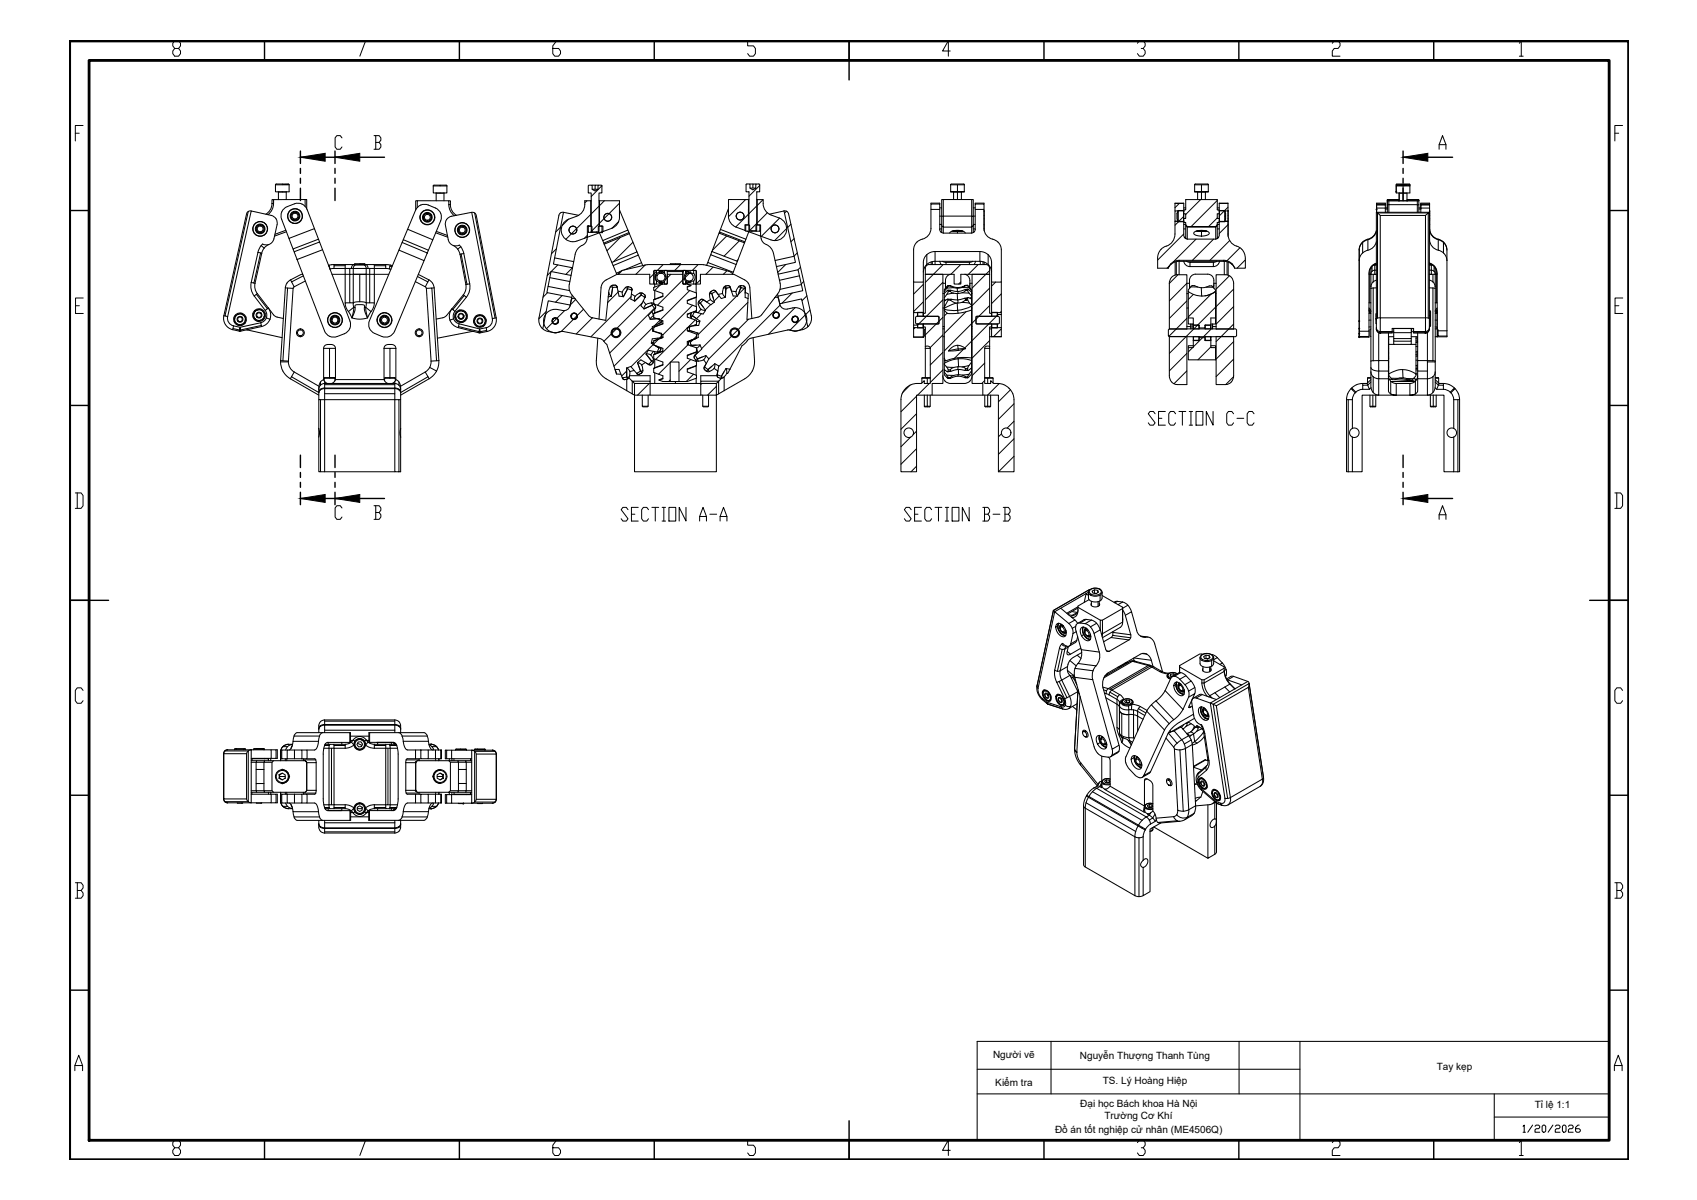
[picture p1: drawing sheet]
<svg xmlns="http://www.w3.org/2000/svg" width="420mm" height="297mm" viewBox="0 0 420 297" stroke-linecap="round" stroke-linejoin="round" font-family="sans-serif">
<defs><g id="words">
<text font-size="7.1" x="283.3" y="106.5">SECTION C-C</text>
<g font-size="6.6">
<text x="152.8" y="130.2">SECTION A-A</text>
<text x="223" y="130.2">SECTION B-B</text>
</g>
<text font-size="4.9" x="376.1" y="281.5">1/20/2026</text>
<g font-size="2.5">
<text x="245.9" y="261.9">Người vẽ</text>
<text x="267.4" y="262">Nguyễn Thượng Thanh Tùng</text>
<text x="246.4" y="268.8">Kiểm tra</text>
<text x="273" y="268.4">TS. Lý Hoàng Hiệp</text>
<text x="355.7" y="264.9">Tay kẹp</text>
<text x="267.5" y="274">Đại học Bách khoa Hà Nội</text>
<text x="380" y="274.4">Tỉ lệ 1:1</text>
<text x="261.2" y="280.3">Đồ án tốt nghiệp cử nhân (ME4506Q)</text>
<text x="273.4" y="276.9">Trường Cơ Khí</text>
</g>
</g></defs>
<!-- layer: 0 -->
<path d="M17.2 10.1h386v277h-386zM22.1 15h376.3v267.3h-376.3z" fill="none" stroke="#000" stroke-width=".7"/>
<g fill="none" stroke="#000" stroke-width=".35">
<path d="M65.5 10.1v4.9M113.7 10.1v4.9M162 10.1v4.9M210.2 10.1v9.7M258.5 10.1v4.9M306.7 10.1v4.9M355 10.1v4.9M74.4 38.9h20.8M74.4 37.4v3.1M82.9 37.4v3.1M347.4 38.9h12.2M347.4 37.4v3.1"/>
<path d="M17.2 52.1h4.9M74.4 41.7v1.2M74.4 44.1v1.3M74.4 46.6v3M82.9 41.7v1.2M82.9 44.1v1.3M82.9 46.6v3M347.4 41.7v1.2M347.4 44.1v1.3M347.4 46.6v3M398.4 52.1h4.8M17.2 100.4h4.9"/>
<path d="M74.4 112.7v3M74.4 117v1.2M74.4 119.4v1.2M82.9 112.7v3M82.9 117v1.2M82.9 119.4v1.2M347.4 112.7v3M347.4 117v1.2M347.4 119.4v1.2M398.4 100.4h4.8M74.4 123.4h20.8M74.4 121.9v3"/>
<path d="M82.9 121.9v3M347.4 123.4h12.2M347.4 121.9v3M17.2 148.6h9.7M393.6 148.6h9.6M17.2 196.9h4.9M398.4 196.9h4.8M17.2 245.1h4.9M398.4 245.1h4.8M210.2 277.4v9.7M65.5 282.3v4.8M113.7 282.3v4.8"/>
<path d="M162 282.3v4.8M258.5 282.3v4.8M306.7 282.3v4.8M355 282.3v4.8"/>
</g>
<g fill="none" stroke="#000" stroke-width=".25">
<path d="M43.2 10.1l-.4 .6v.7l.5 .6M44.3 10.1l.4 .6v.7l-.5 .6h-.9l-.5 .6v.7l.5 .6h.9l.5-.6v-.7l-.5-.6M90.5 10.1l-1.4 3.8M137.8 10.1l-.9 1.3v1.9l.4 .6h1l.5-.6v-.7l-.5-.6h-1.4M185.1 10.1v1.3h1.5l.4 .6v1.3l-.4 .6h-1l-.5-.6M235.3 12.6h-1.9l1.4-2.5v3.8M282 10.1l-.4 .6M283.1 12l.4 .6v.7l-.4 .6h-1l-.5-.6M283.1 10.1l.4 .6v.7l-.4 .6h-.5M330.3 10.1l-.4 .6M331.3 10.1l.5 .6v.7l-.5 .6h-1l-.4 .6v1.3h1.9M376.2 13.9h.9"/>
<path d="M376.6 10.1l-.4 .6M376.7 10.1v3.8M18.6 33h1M20.6 31.1h-2v3.8M84.7 34.1l-.5-.5h-.8l-.4 .5v2.3l.4 .5h.8l.5-.5M92.6 33.6h1.3l.4 .5v.6l-.4 .6M93 35.3h.9l.4 .5v.6l-.4 .5h-1.3M93 33.6v3.3M356.3 36.9v-1.1l.9-2.2 .8 2.2v1.1M356.3 35.8h1.7M399.8 33h1M401.7 31.1h-1.9v3.8"/>
<path d="M61.5 52.3l-.5 .6-5.6 25.2M62.2 52.2l-.7 .1-5.8 25.9 .7 .2M63.8 57.4h-.1M64.4 55.7a.97 .97 0 0 1 1 1 .97 .97 0 0 1-1 .9M64.4 55.9a.72 .72 0 0 1 .7 .8 .72 .72 0 0 1-.7 .7M64.4 55.9a.72 .72 0 0 0-.7 .8 .72 .72 0 0 0 .7 .7M64.4 55.7a.97 .97 0 0 0-1 1 .97 .97 0 0 0 1 .9M64.4 55.7v.2M64.4 57.4v.2M65.1 55.9a1.04 1.04 0 0 1 .1 1.4 1.04 1.04 0 0 1-1.5 .1M65.1 55.9a1.04 1.04 0 0 0-1.5 .1 1.04 1.04 0 0 0 .1 1.4M65.1 55.9h.1"/>
<path d="M67.3 50.4l-.4 1.5-1.1 1.1M67.3 50.4h.4M67.7 50.4l-.3 1.5-1.1 1.2M67.7 50.4v-1h7.8l.1 1.7M67.7 49.4h-.4v1M68.2 45.7h1.7M68.9 47.5h.1M68.9 47.5h1M68.9 47.5v1.9M69.9 45.6l-1.5-.1-.2 .2M69.9 47.5h1M70.8 57l-2.7 1"/>
<path d="M70.9 47.5v1.9M70.9 47.5h.1M70.9 57.4l-2.9 1M71.6 45.7l-.2-.2-1.5 .1v.1h1.7v1.8h-3.4v-1.8M72.8 54.4l-.1 .1M73 52.5a.97 .97 0 0 1 1 1 .97 .97 0 0 1-1 1M73 52.8a.72 .72 0 0 1 .8 .7 .72 .72 0 0 1-.8 .7M73 52.8a.72 .72 0 0 0-.7 .7 .72 .72 0 0 0 .7 .7M73 52.5a.97 .97 0 0 0-.9 1 .97 .97 0 0 0 .9 1M73 52.5v.3M73 54.2v.3M73.3 52.5a1.04 1.04 0 0 0-1.3 .7 1.04 1.04 0 0 0 .7 1.3"/>
<path d="M73.3 52.5a1.04 1.04 0 0 1 .7 1.3 1.04 1.04 0 0 1-1.3 .7M73.3 52.5v.1M75.5 49.4h.4v2.2M77.9 56.6l-1.9-4.8a2.41 2.41 0 0 0-3.1-1.3l-1.8 .7a2.41 2.41 0 0 0-1.4 3.1l1.8 4.7M78.9 59.2l-1-2.6-6.4 2.4 1 2.6M79.1 59.9l-.2-.7-6.4 2.4 .3 .7M99.8 59.3l1.1-2.6 6.3 2.7-1.1 2.5M100.9 56.7l2-4.7a2.41 2.41 0 0 1 3.1-1.2l1.8 .7a2.41 2.41 0 0 1 1.3 3.1l-1.9 4.8M103.3 49.7h-.4v2.3M105 54.3h-.1M105.8 53.1a.72 .72 0 0 1 .7 .7 .72 .72 0 0 1-.7 .7M105.8 53.1a.72 .72 0 0 0-.7 .7 .72 .72 0 0 0 .7 .7"/>
<path d="M105.8 52.8v.3M105.8 54.5v.3M106.7 53.3a.97 .97 0 0 0-1.3-.4 .97 .97 0 0 0-.4 1.3M106.7 53.3a.97 .97 0 0 1-.4 1.3 .97 .97 0 0 1-1.3-.4M106.7 53.3a1.04 1.04 0 0 0-1.4-.4 1.04 1.04 0 0 0-.4 1.4M106.7 53.3a1.04 1.04 0 0 1-.4 1.4 1.04 1.04 0 0 1-1.4-.4M106.7 53.3h.1M107.3 46v1.8h3.3v-1.8M107.3 46h1.7M107.5 45.8l-.2 .2M107.5 45.8l3.1 .2M107.9 57.6l3 1.1"/>
<path d="M107.9 47.8h.1M108 47.8h1.9M108 47.8v1.9M108 57.3l2.8 1M109 45.8h1.5M109.9 47.8v1.9M110 47.8h-.1M110.5 45.8l.1 .2M111.1 49.7h.4v1h-.4v-1h-7.8v1.7M111.1 50.7l.4 1.5 1 1.2M111.5 50.7l.4 1.5 1.1 1.1M114 57.8h-.1"/>
<path d="M114.4 56.2a.72 .72 0 0 1 .8 .7 .72 .72 0 0 1-.8 .8M114.4 56.2a.72 .72 0 0 0-.7 .7 .72 .72 0 0 0 .7 .8M114.4 56v.2M114.4 57.7v.2M114.9 56.1a.97 .97 0 0 1 .4 1.3 .97 .97 0 0 1-1.4 .4M114.9 56.1a.97 .97 0 0 0-1.3 .3 .97 .97 0 0 0 .3 1.4M115 56.1h-.1M116.8 52.6l.7 .1 5.1 26M117.5 52.7l.4 .6 5 25.4M138.4 53.3l-5 25.4 .1 1.4 .8 1.2M138.8 56.2l-1.2 1.2M139.5 52.6l-.7 .1-.4 .6"/>
<path d="M139.5 52.6l-2.5 12.8 4.8 .9-.4 1.9-5-1-1 5.2 6.2 1.2-.4 1.9M139.5 52.6l3.8 .7M140.7 54.3l-1.5 1.5M144.8 50.7a3 3 0 0 1-2 2.8 4.6 4.6 0 0 0-3.6 2.3 2.89 2.89 0 0 0 .5 3.1 2.89 2.89 0 0 0 3.1 .8l2.6-1M145.3 49.7l-.5 .5M145.4 58.3l-.7 .7M145.4 58.7l-.2 1-.5 .7a3.7 3.7 0 0 0-2.3 2.5l-.4 1.9M145.6 56.1l.1-.1 .9 .1v1.3l-.2 .1h1.9M145.6 57.4l.1 .1M145.7 56v1.5h.7M145.7 45.9l.9-.1v1.1l.7 .4 .8-.4v-1.1l.9 .2v1.8h-.7v9.4l-.2 .2h-1.5l-.2-.2v-9.4h-.8zM146.3 49.7v6.3h-.9v2.7"/>
<path d="M146.3 53.1l-6.2 6.1M146.4 49.7h-1.6v1M146.6 57.1l-.4 .4M146.6 46.8h1.5M146.6 45.8h.7M147.7 57.4l.1 .1M148.1 45.8h-.8v1M148.1 56.1l.9-.1v1.5l-.9-.1zM148.3 49.7h5.1v4.1a2.89 2.89 0 0 1-1.9 2.7l-2.2 .8v-1.3h-.9v-6.3M148.3 51l-1.9 2M148.3 55.4l-1.9 1.9M148.4 57.6l.8 2"/>
<path d="M148.7 57.5l-3.3 1.2M149 46l-2.6 2.6M149 56h.1M149.3 57.3l-.3 .1M149.6 49.7l-1.2 1.2M153.2 54.8l-1.7 1.7M153.4 52l2.1 4.9M153.4 50.3l-5 4.9M153.6 58.8l-3.3 3.3M155.7 57.6l-.2-.7-6.3 2.7 .3 .6M155.8 57.8l1.9 4.6-6.2 2.6-1.9-4.6M155.8 57.8l-.1-.2-6.2 2.6 .1 .2"/>
<path d="M155.8 57.8l-6.2 2.6M156.7 60l-4.8 4.8M178 57.7l6.3 2.4-1.7 4.6-6.3-2.4zM178 57.7l.1-.3 6.3 2.5-.1 .2M178.1 57.4l.3-.6 6.3 2.4-.3 .7M179.9 58.4l-3.5 3.6M180.4 51.6l-2 5.2M180.4 49.4h4.9v6.3h-.8l-.1 1.3a5.4 5.4 0 0 1-3.5-1.9l-.5-1.6zM183 59.6l-3.7 3.8M184.4 57l.2 .1M184.6 49.4l-4.2 4.2M184.8 45.6h.9v1l.7 .4 .7-.4v-1h.8l.2 .1v1.8h-.7l-.1 9.4-.2 .2h-1.5l-.2-.2v-9.4h-.7z"/>
<path d="M185 57.2l3.3 1.2a2.74 2.74 0 0 0 1.9 2.4l.9 1 .4 .9M185.3 53l-3.1 3.2M185.3 49.4h.1M185.4 57.4l-.7 1.8M185.4 57.2l.2-.1v-1.3l-1-.1 .1 1.5h2.6M185.6 57.1h.1M185.7 46.5h1.4M185.7 45.6h.7M186.2 57.1l-.1 .1M187.1 45.6h-.7v.9M187.1 57.1h.1M187.3 55.3l-1.8 1.9"/>
<path d="M187.4 51l-2 1.9M187.4 49.4h.1M187.5 49.4h1.5a3.3 3.3 0 0 0 1.9 3.8 4.6 4.6 0 0 1 3.6 2.3 2.89 2.89 0 0 1-.5 3.1 2.89 2.89 0 0 1-3.1 .8l-2.6-1v-2.7h-.8zM188.1 45.9l-2.7 2.7M188.1 55.7l-.9 .1v1.3l.9 .1 .2-.1M188.3 55.8l-.2-.1v1.5M188.9 49.4l-1.4 1.5M190 52.7l-2.5 2.5M190.5 53l3.6-.8 2.8 12.7-4.7 1.1 .4 1.9 5-1.1 1.2 5.2-6.2 1.3M193 54l-4.5 4.5M194.1 52.2l.7 .1 .4 .6 5.7 25.2-.1 1.5-.7 1.2M194.7 52.3l-.5 .5"/>
<path d="M194.8 56.6l-3 3M195.8 55.5l-.8 .8M196.6 59.1l-.8 .8M230.5 51.8v-1.3h2.2v1.3M230.5 50.5v-.2h2.2v.2M232.7 51.5h.5M232.7 55.6h.5M232.7 56.7h.5M233.2 55.9v1.7M233.5 49.4h-.3v4.1h-.5M233.6 57.7l-.7-.3-.2-.4v-5.2h-2.2v4.8a3.2 3.2 0 0 1-2.8 2.9l-.9 .7-.6 1.2v8.4h2.4v-4.8M233.6 57.7h6.9l.7-.3 .2-.6v-5h2.2v4.8a3.2 3.2 0 0 0 2.9 2.9l.9 .7 .5 1.2v8.4h-2.4v-4.8"/>
<path d="M235.1 57.7l.1-.1a3.3 3.3 0 0 1 3.8 0v.1M235.4 47.5v-1.8h1.7v1.8M235.5 45.6l-.1 .1M235.6 45.6h3M236 57.2h.6h-.9h2.7h-.9v-.1l-.9 .1h.9M236 47.5h.1M236.1 47.5h2h-1M236.1 47.5v1.9M236.1 57.2h1.9zM236.1 47.5h-.7h3.3h-.7M237.1 45.7h1.6M237.1 47.5v1.9"/>
<path d="M237.1 57.2v.5M237.1 47.5h-1M237.5 57l.8 .2M238 47.5v1.9M238.6 45.6l.1 .1M238.7 45.7v1.8M240.6 53.5h.4v2.4l-.4 .3zM240.6 49.4h-7.1v4.1h-.3v2.4l.3 .3v1.5M241 51.5h.4M241 55.6h.4M241 55.9v1.7M241 56.7h.4"/>
<path d="M241.4 51.8v-1.3h2.2v1.3M241.4 53.5h-.4v-4.1h-.4v4.1h-7.1v2.7h7.1v1.5M241.4 50.5v-.2h2.2v.2M243.6 52.2h.1M243.6 55.6h.1M243.6 54.2h.1M243.6 53.3h.1M243.7 52.2v4.9M290.9 50.3l2.2 .1zM290.9 50.4v1.8M291.6 52.5l-.2 .3v1.4l.2 .3M291.7 52.3l-.1 2.4h-.7"/>
<path d="M292 50.4l-1.1 1M293 53.6l-2.1 2.2M293 52.3h.1M293.1 58.2l.3 .7 .6 .3M293.1 50.4v4.5l-1.5-.1 .1-2.7h1.3l.1 .1h-2.2v2.6M293.1 58.2v-3.4h-2.2v3.1a3.4 3.4 0 0 1-2.8 3.3l-1.2 1.3-.3 1.4M293.1 51.5h.5M293.1 55.6h.5M293.1 56.7h.5M293.1 57.9l-6.5 6.5M293.1 52.9v1.2M293.2 58.7h.4"/>
<path d="M293.6 55.6v.3l.4 .3v3M293.6 55.9l.1 3.2M294 56.1v.1h7v3M295.7 57.5a3.5 3.5 0 0 1 3.7 .1v.1a3 3 0 0 1-3.5 .4 .38 .38 0 0 1-.3-.2 .38 .38 0 0 1 .1-.4zM295.8 45.7h1.7v1.8h-1.7h.7M295.8 45.7v1.8M295.9 45.6l-.1 .1M296 45.6h3M296.1 59.2l-5.6 5.7M296.4 57.2l1.6-.1-.1 .1h.9M296.5 47.5h1.9M296.5 47.5h2"/>
<path d="M296.5 47.5v1.9M296.5 57.2h1.9zM297.3 49.4l-3.7 3.7M297.5 47.5h1.7h-.7M297.5 45.7h1.7M297.5 47.5v1.9M297.5 57.2v1.2M297.9 57.2h-1.8h2.7M298 57l.8 .2M298.4 47.5v1.9M298.5 47.5h-.1M299 45.6l.2 .1"/>
<path d="M299.2 45.7v1.8M300.5 59.2l-5.3 5.2M301.4 55.6v-.5h.5v-1h-.5v-1.2h.5v-1h-.5v-2.5h-7.8v2.5h-.5v1h.5v1.2h-.5v1h.5v.5l.4 .5M301.4 55.6l-.4 .5h-7M301.4 55.6v.3l-.4 .3v-.1M301.4 51.5h.5M301.4 55.6h.5M301.4 56.7h.5M301.4 49.6l-6.5 6.5M301.4 53.9l-2.1 2.2M301.4 58.7h.3M301.4 55.9l-.1 3.2"/>
<path d="M301.9 58.2l-.3 .7-.7 .3h-6.9M301.9 58.2v-3.4h2.1v3.1a3.1 3.1 0 0 0 2.2 3M301.9 50.3l2.1 .1zM301.9 50.4v1.8h2.2M301.9 52.9v.6M301.9 53.5v.6M303.2 52.1l-1.3 1.3M303.2 52.1l.1 .2M303.2 52.1h-1.3v2.8h1.4v-1.4M303.3 52.3v1.2M303.3 52.6l.2 .2v1.4l-.2 .2M303.3 52.3v2.4h.7"/>
<path d="M304 54.2h.1M304 53.3h.1M304 52.2h.1M304 50.4v4.4M304 51.3l-.9 .9M304.1 52.2v6.3M304.1 55.6l-2.2 2.2M304.5 59.5l-4.9 4.9M340.8 57.1a3.3 3.3 0 0 1-2.8 2.4l-1.2 1.1-.3 1.2v21.7M340.8 59.8a2.76 2.76 0 0 1-2.1 2.1M340.8 57.2a2.76 2.76 0 0 1-2.1 2.1M340.8 52.5h13.1"/>
<path d="M340.8 51.5v-.8h2.2v.8M340.8 50.5v-.2h2.2v.2M341.7 53.3v25.4h-.6M343 50.6l-2.2-.1v2.1v-1.1h2.2v1M343 50.6h-2.2v.1M343 51.5h.5M343 50.6v.1M343.5 49.7h7.8M343.5 49.7h2.9M343.5 49.7v1M343.9 49.4h-.4v2.3h-.5M345.7 45.7h3.4"/>
<path d="M345.7 45.7v2.1h1.7v1.9M345.8 45.8l-.1 .2h3.4l-.1-.2M345.8 45.6l-.1 .1M345.8 45.8v.1M345.9 45.8h-.1M345.9 45.6h3M345.9 45.8h3M346.4 47.8v1.9M346.4 47.8h.1M346.4 47.8h2v1.9M346.4 49.4h-2.5v1.3h-.4v1.8M346.4 49.7h-.1h2.1"/>
<path d="M346.6 45.8h1.2zM347.4 45.7v.1M348.2 45.8h-.4h.4M348.4 49.7h2.9M348.4 49.4h2.5M348.9 45.8h.1M348.9 45.6l.2 .1M348.9 45.8l.1 .1M349.1 45.7v2.1h-1.7v-1.8M350.9 52.5v-1.8h.4v1.8M351.3 49.7v-.3h-.4v1.3h-7v1.8M351.3 51.5h.5"/>
<path d="M351.3 49.7v1M351.8 50.5v-.2h2.1v.2M351.8 52.5v-1h2.1v1.3M351.8 51.5v-.8h2.1v.8M352.9 53.3h-11.2l-.6-.6v26M353.9 54.7h.1M353.9 52.8h.1M353.9 56.7a3.2 3.2 0 0 0 2.9 2.8l1.1 1.1 .3 1.2M353.9 52.8l.1 6.5a3.1 3.1 0 0 0 2.8 2.9l.6 .4M353.9 50.6l-2.1-.1v1.2h-.5M353.9 50.6h-2.1v.1M353.9 52.2h.1"/>
<path d="M353.9 50.6v.1M353.9 55.6h.1M353.9 54.2h.1M353.9 53.3h.1M354 56.7a2.71 2.71 0 0 0 2.1 2.6M354 52.2v4.9M18.7 75.7h1M20.6 73.8h-1.9v3.8h1.9M55.4 78.1a2.89 2.89 0 0 0 2.2 3.5M55.4 78.1l.3 .1M56.4 78.4a1.93 1.93 0 0 0 1.4 2.3M58.1 78.8l.1 .7 .4 .6"/>
<path d="M58.1 78.8v.4a.39 .39 0 0 0 .2 .6l.3 .3M58.4 78.2l-.3 .6M58.4 78.2l-.2-.1-.1 .7M58.9 77.8a1.33 1.33 0 0 1 1.8 1.4M58.9 77.8l-.5 .4M58.9 77.8l.4-.1a1.07 1.07 0 0 1 1.2 .5 .4 .4 0 0 1 .3 .7l-.1 .3M58.9 77.8l-.7 .3M59 79.6h.1M59 79.4l-.1 .1M59.9 78.5a.72 .72 0 0 0-1 .1 .72 .72 0 0 0 .1 1M59.9 78.5a.72 .72 0 0 1 .1 1 .72 .72 0 0 1-1 .1M59.9 78.5h.1"/>
<path d="M59.9 78.5l-.1 .1M60.5 79.9l-.6 .4M60.5 79.9l.1 .1M60.7 79.2l-.2 .7M60.7 79.2l-.1 .8M62.2 69.9v1.8l.7 1.6M62.8 77.7v.6l.4 .6M62.9 77.7l-.1 .3a.4 .4 0 0 0 .1 .7l.3 .2M62.9 70.1h.2M62.9 73.3l2.8 3.5M63.1 76.9l-.2 .8M63.1 76.9l.1 .2"/>
<path d="M63.1 70.1v1.4l.6 1.2M63.2 78.9l.6 .4h.7M63.2 77.1l-.4 .6M63.2 78.9l.3 .3a.41 .41 0 0 0 .6 .2l.4-.1M63.5 72.8l2.7 3.6M63.6 78.5h.1M63.7 78.4h-.1M63.7 72.7l-.8 .6M63.7 72.7l2.7 3.5M63.8 76.7l-.6 .4M63.8 76.7h.7l.6 .4M63.8 76.7l-.7 .2"/>
<path d="M63.8 76.7l.4-.1a.41 .41 0 0 1 .6 .2l.3 .3M63.9 62.5l.9 .2-1.7 7.4M63.9 62.5l-1.7 7.4M64.5 62.6l-1.6 7.5-.7-.2M64.6 79.9l-5.2 1.1-1.6-.3M64.6 79.9l.2 .9M64.6 77.5a.72 .72 0 0 0-1 0 .72 .72 0 0 0 0 1M64.6 77.5a.72 .72 0 0 1 0 1 .72 .72 0 0 1-1 0M64.7 77.5h-.1M64.7 60.8l-.8 1.7M64.7 60.8l.7 .6M64.7 77.6h-.1"/>
<path d="M65 60.4a1.94 1.94 0 0 0 2.8-1.3l.8-3.5a1.92 1.92 0 0 0-1.5-2.3l-4.9-1.1-5.8 26.2M65 60.4l-.3 .4M65.1 78.9l-.6 .4M65.1 77.1l.3 .6v.6M65.1 77.1l.2 .2a.4 .4 0 0 1 .2 .7l-.1 .3M65.1 78.9l.1 .2M65.2 79.1l-.7 .2M65.4 61.4l-.6 1.3M65.4 78.3l-.3 .6M65.4 78.3l-.2 .8M65.7 76.8l.4 1.1-.2 .8M65.9 78.7l-.7 .9-.7 .3"/>
<path d="M65.9 78.7l.9 .3M66.4 76.2l.6 1.4-.2 1.4M66.4 76.2l1.7 2.1 2.1 .5M66.4 76.2l-.7 .6M66.5 60.5l-1.1 .9M66.8 79l-.8 1.2-1.2 .6M70.6 71.3l2 .1M70.6 71.3l-1.1 18M71.2 71.3l-1.2 18M71.9 69.3a2.41 2.41 0 0 0-1.3 2M71.9 69.3l.3 .5M72.2 69.8l.6 1.2"/>
<path d="M72.6 71.4l-1.2 18M72.8 62.3l6.3-2.4 .8 1.9-6.3 2.4zM72.8 71l-.2 .4M73.6 64.2l6.8 17.7a2.41 2.41 0 0 0 3.1 1.4M74.8 67.9l-2.9 1.4M74.9 67.8l.1 .1M75.1 68.3l-2.9 1.5M75.6 69.6l-2.8 1.4M79.9 61.8l6.7 17.7a2.41 2.41 0 0 1-1.3 3.1M81.5 65.6v.3M81.5 65.6l-.2 .1M81.5 65.9l.2 .7"/>
<path d="M81.5 65.9h-.1M81.7 66.6h.1M82 78.9a.97 .97 0 0 1 1.3-.6 .97 .97 0 0 1 .5 1.3M82 78.9a.97 .97 0 0 0 .6 1.2 .97 .97 0 0 0 1.2-.5M82 78.9l.3 .1M82.2 79.9h.1M82.3 79a.72 .72 0 0 1 .9-.5 .72 .72 0 0 1 .4 1M82.3 79a.72 .72 0 0 0 .4 .9 .72 .72 0 0 0 .9-.4M82.7 66.5l-1 .1M82.7 65.5l-1.2 .2M82.7 66.5h2.8v1.4h-3.3M82.7 65.5h2.8"/>
<path d="M82.7 65.5v.3M83.6 79.5l.3 .1M83.7 78.5v.1M85.5 65.8h-2.8v.7M86.6 75h-1.1a3.3 3.3 0 0 0 .8 2.1l1.3-1-.5 2.6-.8-1.6M87 66.5h-.4v1.4h-1.1v7.1M87.5 75l.6-.3h1.5a.8 .8 0 0 1 1.1 .7l-.1 .7h-.4a.58 .58 0 0 0-.1-.7 .58 .58 0 0 0-.7 0h-1.1a.44 .44 0 0 0-.4 .3 .44 .44 0 0 0 0 .4h-.3zM87.5 67.9h-.9v7.1h.9M87.5 66.5v1.4h3.2v-1.4M87.5 66.5h3.2M87.6 65.5a.85 .85 0 0 0-.6 1h.5M87.6 65.5h-2.1v1h1.1"/>
<path d="M87.6 65.5h.1M87.6 65.5l.3 .1M87.9 65.6l-.4 .9M87.9 65.6h2.4M87.9 76.1l-.1 1-.7 1.6a6 6 0 0 0 3.9 0l-.7-1.6-.1-1M89.1 65.3h-1.2l-.2 .1M89.1 67.9h-1.6v7.1M89.1 65.4h-1.4v.2M90.3 65.6l.4 .9M90.4 65.4l-.2-.1h-1.1v.1h1.3v.2M90.4 65.5h.1M90.5 65.5l-.2 .1"/>
<path d="M90.5 65.5a.86 .86 0 0 1 .6 1h-.4M90.5 65.5h2.2v1h-1.2M90.7 67.9h-1.6v6.8M90.7 67.9h.8v7.1h-.8zM91.1 66.5h.4v1.4h1.2v7.1M91.5 75h1.2a3.5 3.5 0 0 1-.8 2.1l-1.3-1 .4 2.6 .9-1.6M92.7 65.8h2.8v.7M92.7 65.5h2.8M94.9 79.9v.2M95 78.2v.1M95.4 78.6a.72 .72 0 0 0-.9 .4 .72 .72 0 0 0 .4 .9M95.4 78.6a.72 .72 0 0 1 .5 .9 .72 .72 0 0 1-1 .4"/>
<path d="M95.5 66.5l.9 .1M95.5 65.5l1.1 .1M95.5 66.5h-2.8v1.4h3.6M95.5 65.5v.3M95.5 78.3l-.1 .3M96.4 66.6l.4 .1M96.5 65.9l-.1 .7M96.5 65.9l.6 .1M96.6 65.6l-.1 .3M96.6 65.6l.6 .1M98.8 61.9l-7.3 17.5a2.41 2.41 0 0 0 1.3 3.1l1.8 .8M99.6 60l6.2 2.6-.8 1.9-6.2-2.6z"/>
<path d="M99.6 60l.2-.7 6.3 2.6-.3 .7M102.8 69.7l2.5 1.3M103.4 68.4l2.5 1.4M103.6 67.9l2.6 1.4M105 64.5l-7.3 17.5M105.3 71l.3 .4M105.9 69.8l-.6 1.2M106.2 69.3a2.41 2.41 0 0 1 1.3 2M106.2 69.3l-.3 .5M106.9 71.3h.6l1.2 18M109.7 78.7l-1.7 .3M111.4 79.2l.8 1.2 1.2 .7"/>
<path d="M112.1 76.6l-.2-.1-.5 .8-.2 1 .2 .9M112.2 60.8l1.1 .9M112.2 60.8l.8 .1 .7-.2 .4 .4M112.2 60.8l-.7-.4-.4-.7-.8-3.9a1.92 1.92 0 0 1 1.5-2.3l5-.9 5.1 26.3M112.3 78.9l-.9 .3M112.6 77.1a1.93 1.93 0 0 0 1.1 3.1M112.8 78.6l.3 .6 .6 .3M112.8 78.6l.1 .3a.41 .41 0 0 0 .5 .5l.3 .1M113.2 77.3l-.3 .6-.1 .7M113.3 77.3l-.3 .2a.4 .4 0 0 0-.2 .7v.4M113.3 61.7l.6 1.2M113.4 78.4h.1"/>
<path d="M113.6 78.3l-.1 .1M113.7 79.5l.7 .1M113.7 79.5l.8 .3M113.8 76.8l.8 .2M113.8 76.8l-.5 .5M113.8 76.8l.1 .2M113.9 77h.6M113.9 77l-.7 .3M113.9 62.9l1.4 7.5h.3M114.1 61.1l.7 1.7M114.1 61.1l-.8 .6M114.2 62.9l1.4 7.5 .7-.1"/>
<path d="M114.5 77l.6 .4 .3 .6M114.6 77l.3 .1a.39 .39 0 0 1 .5 .5v.4M114.7 78.2a.58 .58 0 0 0-.6-.5 .58 .58 0 0 0-.5 .6M114.7 78.2a.58 .58 0 0 1-.5 .7 .58 .58 0 0 1-.6-.6M114.7 73l.8 .6M114.7 73l-4.2 5.1-.9 .5M114.8 78.2h-.1M114.8 62.8l1.5 7.5M114.8 62.8l-.9 .1M114.9 78.1h-.1M114.9 78.2a.72 .72 0 0 1-.7 .8 .72 .72 0 0 1-.8-.6M114.9 73.2l-2.8 3.4 .5 .5"/>
<path d="M115 79.3l-.6 .3M115 79.3l-.5 .5-.1-.2M115.3 70.4v1.4l-.6 1.2M115.4 78v.7l-.4 .6M115.4 78l.1 .4a.4 .4 0 0 1-.2 .6l-.3 .3M115.5 73.6l-2.9 3.5M116.3 70.3l-.1 1.7-.7 1.6M117.6 78.9l-.1 .7 .2 .6M117.6 78.9l-.1 .4a.39 .39 0 0 0 0 .6l.3 .3M117.9 78.2l-.3 .7M117.9 78.2l1.2-.1a.39 .39 0 0 1 .6 .3l.2 .3M117.9 78.2l.1 .2"/>
<path d="M118 78.4l-.4 .5M118 78.4l1-.3 .9 .6M118.3 79.9h-.1M118.3 79.7l-.1 .1M119.4 79a.72 .72 0 0 0-1-.1 .72 .72 0 0 0-.2 1M119.4 79a.72 .72 0 0 1-.2 1 .72 .72 0 0 1-1-.1M119.4 79h.1M119.4 79.1l-.1 .1M119.9 78.7l.2 .6-.1 .7M119.9 78.7l.2 .3a.39 .39 0 0 1 .1 .7l-.2 .3M120 80l-.4 .5M120 80l-.3 .7"/>
<path d="M121.9 78.9a1.93 1.93 0 0 1-1.5 2.2M122.8 78.7a2.89 2.89 0 0 1-2.2 3.4M122.9 78.7l-1 .2M135.2 77.1l-1.8 1.8M135.6 72.4l-1.2 1.2M135.7 70.9l5.3 1 .3 .6a1 1 0 0 1 .3 1.1M136.4 67.3l-.9 .9M136.8 79.9l-1.5 1.5M137.3 63.8l4.7 1-.2 1.5-1.7 1.6M137.8 61.6l-1.3 1.2M137.8 78.8l-.9 1M138.1 65.6l-1.6 1.6"/>
<path d="M139.2 73.2l-1.7 1.6M139.8 76.9l-1.9 1.9M141.1 69.7l-.2 1.1 .1 1.1M141.2 75.6l-.1 .2a1.55 1.55 0 0 1-1.7 1.1 3.4 3.4 0 0 0-4.2 .7 2.92 2.92 0 0 0 .1 3.7 2.92 2.92 0 0 0 3.5 .7l10.3 2 1.1 1.3 2.1 6.2 1-.1M141.2 75.5l-5.5-1-1.3 6.8h-.1M141.4 68.2l-.3 1.5-5-1M141.7 73.1l.8 .9M141.9 79.1l-2.9 2.9M142.4 74l-.3-.2-.6 .3-.3 1.5M142.5 74.1l-1.3 1.4M142.9 78.1l-.9 .9M144.5 76.5l-1.6 1.6"/>
<path d="M146.7 78.7l-4 4M150.6 73.5l-.6 5.8-3.9-.8-3.6-4.5M150.7 72.3l.6 1M150.7 72.3l-.1 1.2M151.4 73.3l-.8 .2M151.6 71l-.5 .1-.4 1.2M151.7 71.2l-.4 2.1M151.7 71.1v.1M151.7 71.1l-.3 2.2M151.8 70.6h.1M151.8 70.6l-.4 .1-.3 .4M151.8 65.7l.8 1.9"/>
<path d="M152.2 70.6l.5 .4M152.2 70.6l.4 .1 .2 .3M152.2 70.6a.46 .46 0 0 0-.7 .3l.2 .3M152.6 67.6l.1 .3M152.7 71l.1 .1M152.7 71h.1M152.8 71h.1M152.8 71.1h-1.1M152.8 71.1l.5 2.2 1.1 .1 1-1.9M152.8 71v.1M153 72l1.1 .3M153 67.9l-2.9 1.4a2.41 2.41 0 0 0-1.3 2l-.5 7.7"/>
<path d="M153 67.9h7.9v2.4h1.1v-3.4h10.3v3.4h1.1v-2.4h8.1M153.1 72.3l-2.6 2.6M153.5 67.2l-.9 .4M154.1 72.3l.2 1.1M154.1 66.9l-1 1M155.3 71.3l-.5-.1-.7 1.1M155.4 71.5l1 .3M155.4 71.5l-1.1 1.9M155.7 71l.4 .1M155.7 71l-.4 .1 .1 .4M155.7 71h-.5l-.4 .2M156.1 71.1l.2 .3 .1 .4"/>
<path d="M156.1 71.1l.3 .3 .1 .3M156.3 73.4l-10 10M156.3 72.8l1 .6M156.4 71.8l-.2 2.2 1 .5 1.6-1.5M156.5 71.7h.1M156.5 71.7v.1M157.3 73.3l-.2 1.2M157.7 62.4l.3 .7-6.2 2.6-.3-.7M158 63.1l.8 1.9M158.3 72.6l.5-.1 .4 .2M158.7 75.7l.7 .8M158.8 72.8l-.5-.2-1 .8"/>
<path d="M158.8 73l.9 .7M158.8 65l.3 .7M158.8 65l-4.3 1.8M159 75l-6.2 6.2M159.2 72.7l.3 .2M159.2 72.7l-.4-.1v.4M159.2 74.5l.7 .9M159.7 73.7l-1 2M159.7 73.5h.1M159.7 73.6h.1M159.7 73.6v-.4l-.2-.3 .2 .3-.1 .5M159.7 73.6v.1"/>
<path d="M159.7 65.6l-2.3 2.3M159.9 75.4l-.5 1M161 79l2.2-.2 .3 1.1M161.2 75l.7 .2M161.4 77.1l.4 1.1M161.5 75.5v.1M161.5 75.5l-2.1 .9M161.5 75.6l.6 .9M161.5 75.6l-2 .9M161.5 75.4l-.3-.4-1.3 .4M161.8 78.2l-.8 .8M161.8 78.2h.1"/>
<path d="M161.8 67.2l.2-.2 .5-.1v.8M161.8 70l.3 .3v.7M161.8 67.2v2.8M161.9 77.6v1l2.2 .8v.8l-2.2 .8 2.2-.9M161.9 74.2v1l2.2 .8v.8l-2.2 .8 .2-.2M161.9 75.2l.1 .1M162 75.3h.1M162 70.3h.5M162 67.7l-1.1 1.1M162 75.4l.2 .3M162 75.4l-.3-.2-.2 .3M162 76.3l-11.1 11.1"/>
<path d="M162.1 76.5l-1.6 1.5 .5 1M162.1 75.3v.2M162.1 76.5v.9M162.2 76.3l-.1 .1M162.2 76.3h.1M162.2 76.4h.1M162.2 76.4l-.1 .1M162.2 75.7v.6M162.2 75.7l.1 .3-.1 .4M162.3 68.5a1.35 1.35 0 0 0 .9 1.4M162.5 67.7a1.44 1.44 0 0 0 0 1.9M162.5 69.6v.7h1.6"/>
<path d="M162.5 67.7h.2M162.5 69.6h.2M162.5 67.1l-.7 .7M162.6 78.9l-1.6 .1M162.8 68.1l-.5 .4M163.2 69.9h.2M163.2 69.5l.2 .1M163.2 69.5l.1 .6 .3 .1M163.3 67.1l-.1 .6 .2-.1M163.4 79.3l-1.3 1.3M163.4 69.9l.2 .3M163.4 67.6a1.01 1.01 0 0 1 1.2 .7"/>
<path d="M163.4 67.6a1.01 1.01 0 0 0-.8 1 1.01 1.01 0 0 0 .8 1M163.4 69.6h.4M163.4 67.3h-.2a1.35 1.35 0 0 0-.9 1.2M163.4 69.9h.4M163.4 70.6l-1.3 1.3v2.2M163.5 79.9l-2 1 .1 1.1M163.6 79.9l.3-.5-.4 .5M163.6 79.9l-.7 .3M163.6 79.8v.1M163.6 67l-.2 .3M163.6 67l-.3 .1M163.6 67l.4 .1"/>
<path d="M163.8 67.3h-.4M163.8 67.6h-.4M163.8 69.6l.1 .3h.1M163.8 69.6l.1 .6 .4-.4M164 67.3l.5 .3M164 70.2h-.4M164 67.3l-.2 .3M164.1 76.7l-2 .7M164.1 73.3l-2 .8M164.2 65.5l-1.5 1.4M164.3 67.5l-.4-.4-.1 .5M164.5 69.6l-.6 .3"/>
<path d="M164.5 66.9l.6 .1 .1 .2v2.8l-.1 .3h-.6v-.7a1.45 1.45 0 0 0 0-1.9zM164.6 68.3a1.01 1.01 0 0 1-1.2 1.3M164.6 68.3l.3 .2M165.2 67.2h3.9M165.9 65.5l2.7-.1-1.5 1.5M166.1 67.9l-1.3 1.3M167.2 65.3h-1.2l-.1 .1M168.6 65.4l-.2-.1h-1.2v.1M169.1 67.2l.1-.2 .5-.1v.8a1.43 1.43 0 0 0 0 1.9v.7h-.3M169.1 70.1l.2 .2M169.1 67.2v2.8l.3 .3M169.7 69l-.3-.1-6.6 6.7"/>
<path d="M169.7 67.4l.3 .4M169.7 67.1l.4 .6M170 69.4l-.3 .5M170.1 69.5l-.4 .6M170.2 70.3h-1.1v-2.4h-3.9v2.4h-1.1l-2.2 .8v.7l2.2 .8v.8l-2.2 .8 .2-.1M170.2 70.3l.9 .4-.9 .4M170.2 70.3h1.5M170.4 69.6v.3M170.4 67.3l.7 .1M170.4 67.3l-.7-.3 .8 .5M170.5 69.8l-.8 .4 .7-.3M170.8 71.9l-7.3 7.3"/>
<path d="M170.9 67.6a1.01 1.01 0 0 1 .7 1 1.01 1.01 0 0 1-.7 1M170.9 67.6a1.01 1.01 0 0 0-1.3 1 1.01 1.01 0 0 0 1.3 1M170.9 67.6h-.5v-.3v.4M170.9 69.6h-.5v.3M171 67.4l-1.4 1.3M171 77.8l-.1 .5 .2 .4M171 77.8l.1 .4h.4M171 70.6l-.8 .3v.8l2.2 .8v1l-2.2 .8v.8l2.2 .8v1.1l-.3 .1M171.1 67.4v.3l-.2-.1M171.1 67.7h.6M171.1 69.5l-.2 .1M171.2 77.4l-.2 .4"/>
<path d="M171.2 77.4h.1M171.3 78.2l-.2 .5 .2 .2M171.3 77.4l-1.1 .5M171.5 75.6l-7.4 7.3M171.5 78.2l1.8 1.3-.9 .1M171.7 67.7a1.44 1.44 0 0 1 0 1.9M171.7 67.7v-.8l.6 .1 .1 .2v2.8l-.2 .3M171.7 69.6v.7h.5M171.7 69.6l-.6-.1v.4h-.7M171.8 77.2h.1M171.9 77.2l-.4 1M171.9 77.2h-.1"/>
<path d="M172.1 79.2l-1.9 1.9M172.2 70.3h.1M172.2 73.7l-2 .8M172.2 77.1l-.3 .1M172.4 73.5v2.4M172.4 76.9v.4M172.4 73.5l-.3 .2M172.4 76.9l-2.2 .8v.8l2.2 .8v1l-.2 .2M172.8 65.5l-1.4 1.4M173.1 74.5l-.2 .3v.6M173.1 74.5l-.1 .4 .4 .1M173.2 75l-.3 .4 .7 1.1"/>
<path d="M173.3 79.5l-.3 1-2.2 .2-.1 1.1M173.4 74.2l-.3 .3M173.4 74.2l.3-.1 .4 .1 1.9 1.2 .9-.6M173.4 75l.7 1M173.4 75l1.3 1.8M173.4 69.3l-1 1v2.2M173.6 76.5l1.1 .3M173.6 76.5l-.8 .9-.8-.2M173.7 77.6l-1.2 1.3M174.1 74.1l.9 .6 .9-.6M174.1 74.1l-.3-.1-.4 .2M174.1 74.1h.1"/>
<path d="M174.1 74.2l-.7 .8M174.7 76.8l-.6 .9-2.2-.5M175.2 65l-.2 .7M175.9 74.1l1 .7M175.9 75.4l-1.3 1.3M176 63.1l-.8 1.9 6.3 2.4 .8-1.9M176.1 72.6l-.4 .2 .2 1.3M176.1 72.1l-.3 .3-.1 .4M176.1 72.1h.1M176.1 72.1l-.2 .3 .3 .3M176.2 72.7l.4 1.2M176.2 72.7l.7 2.1"/>
<path d="M176.3 62.3l-.3 .8 6.3 2.4 .3-.8M176.5 71.9l-.4 .2M176.5 71.9h.3l.4 .2M176.5 71.9l.3-.1 .4 .2M176.6 66.1l-1.8 1.8M177.2 72l.6 .9 1.1-.3M177.2 72h.1M177.2 72.2l-1 .5M177.2 72.1l1.4 1.8 1-.3M178.1 73.3l-1.3 1.2M178.9 72.6l.7 1M179.6 71.2l-.5 .1-.2 1.3"/>
<path d="M179.7 71.3l-.1 2.3M179.7 71.3v1.3M179.7 70.8h.1M179.7 70.8l-.4 .1-.2 .4M180 67l-.9 .9M180.1 71.3l-.4 .3M180.2 70.7a.45 .45 0 0 0-.7 .4l.2 .2M180.2 70.7l.5 .3M180.2 70.7l.4 .1 .2 .3M180.4 67.1l1.1 .8M180.4 67.1l-5.8-1.5-1-.1h-13.2l-6.1 1.4a1.91 1.91 0 0 0-1.3 1M180.7 71l.1 .2"/>
<path d="M180.8 71.1h.1M180.8 71.2l-1.1 .1M180.8 71.2l.7 2.1M180.8 71.1l.3 1 1.1 .1M181.5 67.9l2.9 1.4M181.5 73.3h1.1M181.5 67.4l-.1 .4M182.2 72.2l.4 1.1M182.4 73.3l-9.6 9.5M182.7 64.3l-.3 .3M183.3 71h-.5l-.6 1.2M183.4 71.2l1.1 .2"/>
<path d="M183.4 71.2l-.8 2.1M183.4 71.2l-.4 1.2M183.6 70.7h.1M183.6 70.7h-.4l-.4 .3M183.7 70.7l.4 .1M183.7 70.7l-.4 .1 .1 .4M184.3 71.4l-1.5 1.5M184.4 69.3a2.41 2.41 0 0 1 1.2 2l.6 7.5M184.5 73.6l.7 .3M184.5 72.4l.8 .3-.1 1.2M184.5 71.3h.1M184.5 71.3l-.1-.4-.3-.1 .3 .2 .1 .4v2.2"/>
<path d="M184.5 71.3v1.3M185.2 74.8l-11.5 11.5M185.2 73.9l-.3 5.2 2.8-.6 .9-.6M185.3 79l-2.5 2.5M191.5 62.7l.4 1.8M191.8 73.8l.5-.2 .5 .4M192.5 72.8l-3.9 5.1M192.6 73.3l.5 1.9 5.4-1.2 1.5 6.8h.1M192.6 67.9l.4 1.5 4.9-1.1M192.8 74l.3 1.5M193 69.4l.2 .7M193.1 75.5a1.54 1.54 0 0 0 1.8 1l1.3-.3"/>
<path d="M193.1 75.5l-15.2 15.3M193.1 70.1v1.5M194.5 65.5l-1.9 1.9M196.1 72.5l-2.5 2.6M196.2 76.2a2.91 2.91 0 0 1 3.5 3.2 2.91 2.91 0 0 1-4.1 2.3l-9.9 2.1-2 1.8M196.6 63.4l-4.7 1.1 .3 1.5M196.9 76.1l-6.6 6.6M197.4 62.6l-.8 .8M198.2 66.1l-.6 .7M198.4 70.4l-5.3 1.2-.6 1.2 .1 .5M199 69.7l-.6 .6M199.8 73.2l-1.2 1.2"/>
<path d="M200.6 76.8l-5 4.9M226.2 69.8v7.6h2.4v-7.6M226.2 77.4v3.7M226.7 78.5l.2-.2h5.3l.3 .2v1.5l-.3 .2h-5.3l-.2-.2zM227.2 78.2v.1M227.2 78.2v-.9h1.4v.9M227.2 77.5v.5M227.2 78.3h1.3M228.6 77.5v.5M228.6 78.2v.1M228.6 70.4l-2.4 2.4M228.6 74.7l-2.4 2.4"/>
<path d="M228.6 78.2l-.1 .1M229.4 65.8l.7-.3h14.2l.4 .3 .3 .4v1.7h-7.1v2.4h-1.7v-2.4h-7.1v-1.7zM229.4 78.3l-2.2 2.2M229.5 63l-.6 .7-.3 1.3M229.5 65.5l-.6 .6-.3 1.3M229.5 63.1v2.4M230.5 64.8v.7M230.8 64.8v.7M231.5 62.3l-1.3 .3-.7 .5M231.5 62.3h11.1v2.4h-11.1l-1.3 .3-.7 .5M231.5 62.3v3.2M232.7 64.7l.4 .8"/>
<path d="M233.4 64.7l.8 .2M233.4 76.2h.4M233.4 72.7h.4M233.4 70.1h.7M233.4 69.9l-4.3 4.3M233.4 78.6l-4.3 4.3M233.4 74.2l-4.1 4.1M233.5 65.5l-4.4 4.4M233.8 76.8l.8 .8M233.8 76.5l1.6 .3h1.7M233.8 74.5l.7-.4h.2l-.9 2zM233.8 76.1v.2"/>
<path d="M233.8 76.5v12.2M234.1 70.4l.2 .8M234.1 74.3l-.3-.2v.4M234.2 64.9h5.8v.6M234.2 64.9v.6M234.4 72.8l.3-.5v-.5l-.9 .8v1.1M234.4 71.3l.3-.6-.9 1.1v.4M234.5 77.5l-.7 .7M234.6 77.6l3.1-.1 2.8-.7v11.8l-3-.1-1.6 .3-1.8 .5-.3-.6M234.6 74l1 .1M234.7 71.8l.7 .1M234.7 72.2l.6-.1 .8 .5"/>
<path d="M234.7 70.8h.6l.8 .4M234.7 70.7h.6h-.6l-.9 1M234.7 74.2h.6M234.7 74.3h.6M234.7 71.9h.6M235.3 72.1l.1-.2 1.8 .2v.5M235.3 70.8l1.9 .4v.1M235.3 67.9a1.52 1.52 0 0 0-1.2 1.5v2M235.3 74.1l1.9 .1v.8l-1-.2zM236.8 75l-2.3 .9-.7 .4v.2M237 72.7l-.9-.1-1.7 .2-.6 .9v.4M237 71.3h-2.6l-.6 .9v.4"/>
<path d="M237 71.3l2.9-.1 .6 .8v.3M237 75l.1 1.8M237 72.7l.1 1.5M237 71.3v.8M237.1 76.8l.1 .7M237.2 74.2l1.7-.4 .1 .4M237.2 72.6l1-.1h1.7l.6 .8M237.2 72.1l1.8-.4-.1 .4-.7 .4M237.2 71.2l1.8-.5-.8 .5M237.2 72.6l-.2 .1M237.8 65.5l-2.4 2.4M237.9 69.8l-.5 .5"/>
<path d="M238.1 74.9l-.9 .1M238.9 67.9a1.52 1.52 0 0 1 1.2 1.5v1.8M239 74.2l.3 .1zM239 74.3l-.9 .6 1.9 .1M239 73.9l.6-.1v.5M239 71.9h.6M239 70.7h.6M239.2 77.2l-5.4 5.3M239.3 74.3h.3l.4 .7M239.6 73.8l.2-.1 .7 .3v1.6l-.5-.6M239.6 70.7l.3 .5M239.6 71.6l-.6 .1"/>
<path d="M239.6 70.6l-.6 .1M239.6 70.6v.1M239.7 73.7l-.9 .2M239.8 70.8l.7 .9v.3M239.9 72.5l-.3-.4v-.5l.9 .7v1M240.1 70.4l-.1 .7M240.1 70.1h.6M240.5 72.3h.1M240.5 75.8l-1.6 .7-1.8 .3M240.5 73.6l-.4 .2M240.5 73.3v.7M240.5 75.6v1.1"/>
<path d="M240.5 76.2h.2M240.5 72.7h.2M240.9 64.7l-.9 .2M241.5 64.7l-.4 .8M241.9 78.3h5.3l.2 .2v1.5l-.2 .2h-5.3l-.3-.2v-1.5zM242.2 65.5l-2.4 2.4M242.4 78.3l-1.7 1.7M242.6 62.3l1.3 .3 .7 .5M242.6 64.7l1.3 .3 .7 .5M242.7 64.7v.8M243.4 64.8v.7M243.7 64.9v.6"/>
<path d="M245 75.6l-2.7 2.7M245 67l-4.3 4.3M245 71.3l-4.3 4.3M245.5 65l-.3-1.3-.5-.7v2.5l.5 .6 .3 1.3M245.5 69.8v7.6h2.4v-7.6M245.5 77.5v.1M246.5 69.8l-1 1M246.9 77.3l.1 .7-6.3 6.3M246.9 77.3h-1.4l.1 1M246.9 78.2v.1M247 77.5v.7M247 78.2v.1"/>
<path d="M247 77.9h.9M247.9 77.4v3.7M247.9 72.7l-2.4 2.5M247.9 77.1l-.3 .3M286.6 63.9v2.5h2.6M289.5 65.8l-.6 .6M289.9 65.3l-.7 1.1 .7-.9M289.9 65.5l.7-.5 1.3-.3v3.3M289.9 65.4v.1M291 64.8v3.3M291.2 64.8v3.2M291.4 68a2.05 2.05 0 0 0-1.9 2.2v11.3h4.4v-13.5h-2.5"/>
<path d="M291.6 68l-2.1 2.1M291.9 64.4l-1.3 .4-.7 .5M291.9 64.4v.3h11.1M291.9 64.4h11.1v.3M293.1 64.7a1.53 1.53 0 0 0 1.5 1.3M293.8 64.7l.8 .2M293.9 76.2h.3M293.9 72.7h.3M293.9 78.8l-4.5 4.4M293.9 74.5l-4.4 4.3M294.2 78.7v1.5h1.2M294.5 70.4l.2 .8"/>
<path d="M294.5 70.1h-.6l-4.4 4.4M294.6 64.9h5.8v1.1h-5.8zM294.8 71l.3-.3h.7l.7 .3M295.5 72.9l-1.3 1.2M296 67.9h3M296 67.9a1.53 1.53 0 0 0-1.5 1.5v2M297.4 71.2l-2.6-.2-.6 .7v.5M297.4 71.2l2.9-.1 .7 .9M297.4 71.2l.1 2.1M298.6 71.1l1.4-.3 .3 .3M299 67.9a1.53 1.53 0 0 1 1.5 1.5v1.9M299.8 72.8l-5.6 5.7"/>
<path d="M300.5 70.4l-.1 .7M300.5 70.1h.6M300.8 72.2l-1.4 .8-1.1 .2M301 72a5.3 5.3 0 0 1-6.8 .2M301 72v6.7h-1.2v1.8h-1.5v.7h-1.4v-.7h-1.5v-1.8h-1.2v-6.5M301 78.7v1.5h-1.2M301 76.2h.1M301 72.7h.1M301 76l-7.3 7.3M301.1 68h2.4a2.06 2.06 0 0 1 1.9 2.2v11.3h-4.3zM301.3 64.7l-.9 .2M301.9 64.7a1.53 1.53 0 0 1-1.5 1.3"/>
<path d="M303 64.4l1.3 .4 .8 .5M303 64.7l1.3 .3 .8 .5M303.1 64.7v3.3M303.8 64.8v3.2M304.1 64.9v3.2M304.4 68.3l-3.3 3.3M305.1 65.3l.6 1.1-.6-.9M305.1 65.4v.1M305.4 75.9l-4.3 4.3M305.4 71.6l-4.3 4.3M306.2 60.9a3.1 3.1 0 0 1 2.1 3v2.5h-2.6M307 61.3l-3.2 3.2"/>
<path d="M308.3 64.3l-2 2.1M337.4 62.6l-.7 1.1-.2 .8v17.5h2.4v-14.4l.4-1.2 .5-.7M337.4 60l-.6 .7-.3 1.2M337.4 60l1.3-.7v2.6l-1.3 .7zM338.9 76.9l.3 .7M338.9 76.7l.3 .9M338.9 76.2l.5 .9M338.9 76.5l.4 1.1M338.9 77.6h.5M338.9 79.2h.5M338.9 75h.2M339.1 66.7v1.2h-.2"/>
<path d="M339.2 66.5h.2v22.9M339.5 66l-.1 .4M339.7 67.1l-.3 .7M339.7 65.9v1.3M340 65.6l.4-.1v2.4M340 69.8l-.4 .5-.2 .7M340 71.3l-.6 .1M340 67.9v1.9M340 71.3v18M340.2 65.4h.6M340.4 67.9h-1.3v7.1h.3M340.4 67.9h.3"/>
<path d="M340.4 65.5h.4M340.4 65.3l.3 .1M340.5 67.9h.3M340.7 78.9h.1M340.7 78.9l.1 1.2M340.8 65.4l-.7 .1M340.8 65.1l-1 .6M340.8 69.3l-.8 .5M340.8 77.6l-.1 1.3M340.8 78.9v-26.4l.3 .2h12.5l.3-.2v26.4M340.8 66.9h-.7l-.4 .3M340.8 65.6l-.9 .1-.4 .4-.1 .5"/>
<path d="M340.8 78.8l-.1 .1M340.8 78.2h-.1M340.8 79.1l-.1 .1M340.8 71.3h-.8M341.1 78.7l-.3 .2v2.2M352.9 78.7h.7M352.9 78.7h-11.2v3.4h3v-.8h5.3v.8h2.9l.7-.3M352.9 78.7v-25.4l.7-.6v26M352.9 78.7v3.7M353.6 78.7l.3 .2M353.9 71.3h.9M353.9 78.1l.3 .2"/>
<path d="M353.9 66.9h.7l.5 .3M353.9 65.5h.8M353.9 77h.1M353.9 78.9v2.5M353.9 78.8h.1M353.9 65.6h.5M353.9 65.5h.5M353.9 69.3l.9 .5M353.9 65.1a2.73 2.73 0 0 1 1.9 2.5v13.8h-.5M354 65.1v.4M354 77l.2 .1v3.5l-.2 .2M354 77v3.8"/>
<path d="M354.3 67.9h-.4h.5M354.4 65.3l-.4 .1h.6M354.4 65.6l.7 .3 .2 .7M354.4 65.6v2.3M354.8 71.3l.5 .1M354.8 69.8l.4 .5 .1 .7M354.8 67.9v1.9M354.8 71.3v18M354.8 65.6l-.4-.1v.1M355.1 67.1l.2 .7M355.1 65.9v1.3M355.2 66l.1 .4"/>
<path d="M355.3 75h.3v-7.1h-.3v21.7M355.3 67.8l-.9 .1M355.3 66.5h.2M355.3 77.6h.5M355.3 66.5v1.3M355.3 79.2h.5M355.6 66.7v1.2h.2M355.6 75h.2M355.8 76.9l-.2 .7M355.8 77.4v3.7M355.8 76.2l-.5 .9M355.8 76.5l-.3 1.1"/>
<path d="M355.8 76.7l-.3 .9M355.8 77.4h.1M357.4 62.6l.5 .7 .3 1.2M357.4 60l.5 .7 .3 1.2v21.5l-2.9-.1M357.4 60v2.6M357.4 60l-1.3-.7v2.6M399.9 75.7h.9M401.8 73.8h-1.9v3.8h1.9M57.6 81.6l1.6 .3M57.7 81.3l1.6 .4M57.8 80.7l-.2 .9M58.6 80.1l.6 .3 .7-.1"/>
<path d="M58.6 80.1l.3 .2a.39 .39 0 0 0 .7 .1l.3-.1M59.2 82h.1M59.2 81.8l.2 .1M59.4 81.9v.1M59.5 81.4l-.1 .5M59.6 81.7v.2M59.6 81.9h-.2M59.6 82h-.3M60.6 80l-.7 .3M61 81.7l8.9 1.9M64.7 80.6l-5.1 1.1-.2-.7-.2 .9M64.8 80.8l-5.2 1.1"/>
<path d="M69.5 89.6h1.9M69.5 89.6a4.8 4.8 0 0 0 2.4 4.1M69.5 89.3v.3M69.5 89.3l1.9 .1M71.4 89.6l.4 1.4 1 1.1M71.4 89.4v.2M71.9 93.8l7 4M72.2 93.3l-.3 .5M72.8 92.1l-.6 1.2 6.7 3.9M72.8 92.1l6.2 3.5M74.4 81.4a.97 .97 0 0 0-1 1 .97 .97 0 0 0 1 .9M74.4 81.7a.72 .72 0 0 0-.8 .7 .72 .72 0 0 0 .8 .7"/>
<path d="M74.4 81.4a.97 .97 0 0 1 .9 1 .97 .97 0 0 1-.9 .9M74.4 81.7a.72 .72 0 0 1 .7 .7 .72 .72 0 0 1-.7 .7M74.4 81.4v.3M74.4 83.1v.2M78.9 96.4v.8M78.9 98.9v9.3M79.4 95.3l-.5 1.1M79.4 94.6l-.4 .7-.1 1.1M79.4 96.4v.1M79.4 96.5l-.5 .7M79.4 96.4l-.5 .7M80.1 86.2h1.5v7.3h-1.2l-.1 .1"/>
<path d="M80.1 86.2v7.8l.4 .6 .5 .3M80.1 94l-.7 .6v.7M80.1 86.2l.4-.7 .8-.2 1.2 .1 .4 .3 .2 .5M80.4 96.2l-1.1 .3M80.4 94.9l-1 .4M80.4 96.2v2.7h-1.5v-1.7M80.4 97.5h17.3v1.4h-17.3v17.9h-1v-17.9M80.4 96.2h17.3l1.1 .3M80.4 94.9v1.1l-1.1 .3M80.4 95.2h17.3M80.4 94.9h17.3M80.4 94.4v.5"/>
<path d="M81.6 93.6h-1.3v.6M81.6 86.2h1.5M82.9 93.6l-.1-.1h-1.2v.1h1.3v.7M83.1 86.2v7.8l-.4 .5-.6 .4M83.1 94h12M85.3 82.6l-1.8 .7M95.1 86.2v7.8l.3 .5 .6 .4M95.1 86.2l.3-.7 .8-.2 1.3 .1 .4 .3 .1 .5M95.1 86.2h1.4M95.2 93.6l.2-.1h1.1v.1M95.4 80.2v.1M96.5 93.6h1.4v.6"/>
<path d="M96.5 93.6h-1.3v.7M97.7 82a2.41 2.41 0 0 1-3.1 1.3M97.7 94.9l1.1 .4M97.7 96l1.1 .3M97.7 98.9h1.1v17.9h-1.1zM97.7 96.1h-17.3v.1M97.7 94.9v1.2M97.7 94.9l.1-.6a.4 .4 0 0 1 .4-.3 .4 .4 0 0 1 .4 .4l.2 .2v.7M97.7 94.4l-.6 .5M97.7 96.1v1.4M98 86.2h-1.5v7.3h1.2l.2 .1M98 86.2v7.8"/>
<path d="M98.8 95.3l.4 1.1M98.8 96.5l.4 .7M98.8 96.4l.4 .7M98.8 94.6a4 4 0 0 1 .4 2.6M98.8 96.4v.1M99.2 97.2v1.7h-.4M99.2 98.9v7.1l-.2 1.1 .2 1.1M103.8 81.4a.97 .97 0 0 1 .9 1 .97 .97 0 0 1-.9 .9M103.8 81.7a.72 .72 0 0 1 .7 .7 .72 .72 0 0 1-.7 .7M103.8 81.7a.72 .72 0 0 0-.8 .7 .72 .72 0 0 0 .8 .7M103.8 81.4a.97 .97 0 0 0-1 1 .97 .97 0 0 0 1 .9M103.8 81.4v.3"/>
<path d="M103.8 83.1v.2M105.3 92.1l.7 1.2-6.8 3.9M105.3 92.1l-6.1 3.5M106 93.3l.2 .5M106.2 93.8l-7 4M106.4 90.9l-1.1 1.2M106.4 90.9l1.7 1M106.7 89.4l-.3 1.5M108.1 89.3l-1.2-18-1.3 .1 1.1 18M108.1 91.8l-.6 .9-1.3 1M108.6 89.3l-.1 1.6-.4 .9M108.7 89.3l-2 .1"/>
<path d="M113.4 81.1l.3-.9 5.1 1.2 1.6-.3M113.4 81.1l5.2 1.2M113.5 80.8l5.1 1.3 .2-.7 .1 .9M117.1 82l-8.8 1.7M117.7 80.2l.6 .5 .7 .1M117.8 80.2l.2 .3a.4 .4 0 0 0 .6 .3h.4M118.5 82.4h.4M118.6 82.3h.1M118.6 82.1v.2M118.7 81.9v.4M118.7 82.3l.1 .1M118.9 82.3h-.2"/>
<path d="M119.6 80.5l-.6 .3M119.6 80.5l.1 .2-.7 .1M120.4 81.1l.1 .7-1.6 .3M120.5 81.8l.1 .3M120.6 82.1l-1.7 .2M134.3 81.3l.3 .3a5.2 5.2 0 0 0 2.7 .8l1.8-.4M148 83.7l-.4 5.6a4.8 4.8 0 0 0 2.5 4.4l5.1 3M151.3 82.7l-1.8 1.8M151.9 81.5l.1 .1M152.3 91.5l.3 1.1M152.3 91.6l.3 1h1.1M152.6 81.4l-1 1.1"/>
<path d="M153.1 83.2h.1M153.3 91.5l.8 2M154.1 93.5v.1M154.1 93.5l.3 .4 .3 .1M154.1 93.6l.2 .3 .4 .1M154.1 93.6h.1M155.2 91.9l-1.3 1.2M155.2 93.3l-1.1 .2M155.2 96.7l1.3 .8M155.2 93.9v2.8M155.2 91.1v2.2M155.2 93.3h.1"/>
<path d="M155.2 93.3l.2 .3a.47 .47 0 0 1-.7 .4M155.2 93.9h.1M155.2 91.1l.7 .9M155.7 93.5l.8 .9v3.1l.6 .3M155.8 93.3l-.2 .4-.4 .2M155.9 93h5.1v1.4M155.9 92l-.1 1.3-.5 .1M157 91.7l-1.1 .3M157.1 94.9h3.9v2.9h-3.9M157.1 94.9l-.6-.5h4.5v.5h11.4M157.1 97.8v19h20.3v-19M157.1 94.9v2.9"/>
<path d="M157.6 92.4l.1 .1M157.6 92.4l-1.4-1.7-1.1 .4 .1 2.2M157.6 92.4l.4 .2h.4M157.7 92.5l.3 .2 .4-.1M157.7 92.5h.1M157.9 89.7l1 .6M158.6 91.9l-1 .5M158.6 91.9h.1M158.6 91.9l.3 .1a.48 .48 0 0 1-.5 .6M158.9 90.3l.3 1.3-.4 .3M159 97.8v2.8h1.5v-2.8M159.2 91.6l-.1 .5-.3 .3"/>
<path d="M159.8 89.7l-.9 .6M160 87.7l1.3 1.7M160 87.6l1.3 1.8M160 87.6l1.1 .2M160 89.9l.7 .4M160.6 90.2l-1.9-1.1-.9 .7 .8 2.1M160.7 90.3h.1M160.8 94.9l-2.9 2.9M160.8 90.2h.1M161 97.8h12.5M161.1 87.9l.7 1.1-.3 .4M161.3 85l1.8 1.2"/>
<path d="M161.3 84.9l.6 .4M161.3 89.4l-.7 .8M161.3 89.4h.1M161.3 89.4l.4 .1-.1 .3M161.4 90.2l-.3 .1-.5-.1M161.4 90.2l-.4 .2-.3-.1M161.5 81.1l-9.5 9.6M161.6 81.9l.3 .1M161.6 82l2.2 .5-.1 1.1M161.6 89.8l-.2 .4M161.7 89.8h-.1M161.7 85.3l-5.5 5.5"/>
<path d="M161.8 87l-.7 .9M161.8 89l.1 .4-.2 .4M161.8 81.7l-.2 .2M161.8 84.7l-.5 .2M161.9 82l2.2 .8v.8l-2.2 .8 2.2-1M161.9 84.4v1l2.2 .8v.8l-2.2 .8 .2-.2M161.9 87.8v1l2.2 .8v.8l-2.2 .8 .2-.2M161.9 91.2v1l2.2 .8v.8l-1 .3 1-.5M161.9 81v1M162.1 87.1v.5M162.1 88.9v2.1M162.1 92.3v2.6"/>
<path d="M162.2 85.5l.9 .6M162.6 80.3l.1 .3M162.7 87.2h.1M162.7 87.2l-2.2-.5-.6 .9M162.8 83.7l-.1 .3M162.8 87.2h.1M163 84l-1.1 1.2M163.1 86.2l-.4 1M163.1 86.1v.1M163.1 86.1h.4l.1 .4M163.4 85.9l-.1 .2M163.4 86.9l-.3 .2h-.4"/>
<path d="M163.4 86.9l-.2 .2-.4 .1M163.6 86.5l-.2 .4M163.7 86.1l-.1 .4M163.7 83.6l-2.2 .3-.2 1.1M163.7 83.3l-.3 .3M163.8 82.7l-.1 .9M163.9 83.6h-.2M164.1 86.9l-2 .7M164.1 90.2l-2 .8M164.1 83.4l-.4 .2M165.9 94.4h2.2M165.9 89.7l-2.9 2.9"/>
<path d="M165.9 94.1l-.3 .3M167.2 94.4v.5M170.2 81.8l.1 .1 .4-.1M170.2 81.1v.8l2.2 .8M170.2 81.2l-7.8 7.8M170.2 81.2v.1M170.3 85.3l-4.2 4.3M170.4 81.2l-.2 .1M170.4 85.1l.1 .3M170.5 81.9v.1M170.7 81.8l2.1 .6M170.7 81.8l1.2 .4"/>
<path d="M170.7 84.4l-.3 .3v.4l.3-.6M170.7 84.4v.1M170.8 84.4l.3 1.1M170.8 84.4l-.1 .1M171 89l-2.9 2.9M171.1 85.5l-.1 .1M171.5 84.1l-.6 .7M171.7 92.6l-1.8 1.8M171.9 88.6a.46 .46 0 0 0 .7 .5l.1-.3M172 87.9l-.2 .4 .1 .3M172 87.9v.1M172 88h.1"/>
<path d="M172.1 87.9l.6 .9M172.1 87.9l-.2 .4v.3M172.2 83.9l-2 .7M172.2 87.3l-2 .7M172.2 90.7l-2 .7M172.2 80.5l-.5 .1M172.2 89l.3 .3 .4 .1M172.3 85.4l-1.2 .1M172.4 93.6v1.3h1.1v-.5h4.4l.7-.7M172.4 87.1v.5M172.4 89.2v.3M172.4 90.5v2.4"/>
<path d="M172.4 83.2l-.7 .8-1 .4M172.4 82.7v1l-2.2 .8v.8l2.2 .8v1l-.3 .2M172.4 83.7l-.3 .2M172.4 90.5l-.2 .2M172.4 87.1l-2.2 .8v.8l2.2 .8v1l-2.2 .8v.8l2.2 .8v.7l-2.2 .8h-2.1v-4.8h-2.2v4.8h-1.8l-.9-.3M172.4 80.3l-2.2 .8M172.4 86.2h.1M172.5 86.2l.8-.8 .4 1-1.6 1.5M172.5 86.2l.3 1-.8 .7M172.6 89l.3 .4 1.3-.3 .7 .8-.6 1M172.7 88.8l2.1-.8-.6 1.1M172.8 82.4l-.4 .3"/>
<path d="M172.8 82.4l.1 1.1-2.1 .9M173.3 85.4l-2.2 .1M173.5 94.9h3.9v2.9h-3.9zM173.7 94.9l-.2 .3M173.9 88.4l-1.2 .4M174 97.8v2.8h1.4v-2.8M174.3 90.9v.3l.2 .4M174.3 90.9h.1M174.4 90.9v.1M174.4 90.8l.9 .7M174.4 90.8l-.1 .4 .2 .4M174.5 91.6l.3 .2"/>
<path d="M174.8 88l.7 .8M175.3 91.5l-.1 .3h-.4l.5 .2 .4-.1M175.3 91.5l1.7-1.5 .9 .6-.3 2.2M175.5 88.8l-1.1 2M176.2 90.7l-.9 .8M176.8 91.2l.9 .6-.2 1.1M176.8 91.2l-1.1 .7-.4-.2M177 90l-.2 1.2M177.4 94.9l.5-.5v3.1l-.5 .3M177.4 95.6l-2.2 2.2M177.5 92.9l.1 .3 .3 .3M177.5 93h-4v1.4"/>
<path d="M177.5 92.9h.1M177.6 92.8l1 .3M177.6 92.8v.4l.3 .3M177.6 92.9h.1M177.9 93.5l.4 .1M178.3 93.6h.1M178.6 93.1v.4l-.3 .1M179.2 93.4l-.4 .3-.5-.1M179.2 92.1l-.6 1M179.3 96.7l-1.4 .8M179.3 93.3v3.4M179.7 91.2l.2 1.2"/>
<path d="M179.7 91.2l-1.1 1.9M179.7 91.2l1 .2M180.7 91.4l-.5 1h-.3l-.7 1-.5-.1M181.1 83.2l-5.6 5.6M181.4 83.2h-.1M182.5 81.5a1.04 1.04 0 0 1 .3 1.5 1.04 1.04 0 0 1-1.5 .2M182.5 81.5a1.04 1.04 0 0 0-1.4 .3 1.04 1.04 0 0 0 .2 1.4M182.5 81.5v.1M182.6 81.7l-1.3 1.4M183.7 85.6l-3 5.8M186.5 83.6l.3 5.7a4.8 4.8 0 0 1-2.4 4.4l-5.1 3M200.1 80.8l-.3 .3a5.2 5.2 0 0 1-2.7 .9l-1.8-.3"/>
<path d="M225.3 95.3l-1.8 1.9M226.2 81.1h2.4v2.3h-2.4zM226.2 83.5h2.4M226.2 80.5h1M226.2 83.4v.1M226.6 81.1l-.4 .4M226.9 98.1l-3.8 3.8M227.2 80.3v.9l1.4-.1v-.7M227.2 80.2v.1M227.2 80.4v.6M228.3 94.8v-1.2h1.3v1.3M228.5 80.2l.1 .1"/>
<path d="M228.6 80.4h.1M228.6 80.2v.8M228.6 83.4v.1M228.6 83.4h.1M228.9 97.8v2.8M229.1 85.8v.4M229.1 85.8l.8-.1 .4 .5M229.1 85.8v-4.9h-.5v-.7h3.9v-1.9h-3.9v-.7h.5v-9.7h4.3v27h-2.6v2.9h-3.9v19h-3.8v-17.9a3.8 3.8 0 0 1 1.3-2.8M229.1 81.4l-.2 .3v1.4l.2 .2M229.1 86.2h1.2M229.1 86.2v7.3M229.6 97.8v2.9l.7-.1v-2.8"/>
<path d="M229.6 93.6h.7M230.1 94.9l-2.9 2.9M230.3 86.2v8.7h-1.5v-.7l-.7 .7a4.4 4.4 0 0 0-3.8 1.2M230.3 93.5h-1.9l-.1 .1M230.8 97.8h12.5M233.4 83.3h.4M233.4 81.4h.4M233.4 80.8h.4M233.4 87.2l-3.1 3.1M233.4 82.9l-3.1 3.1M233.4 91.6l-3.1 3.1M233.8 88.7v.5l.3 .1"/>
<path d="M233.8 90.2l.6 .7 1.8 .1 1-.2M233.8 89.3v2.2l.9 .5v-.5l-.3-.6M233.8 91.5v.3l.2-.1M233.8 91.8v.3l.6 .8h1.8l1.1-.1M233.8 92.1v.7l.9 .9-.3-.8M234.7 91.5l.6 .1M234.7 93.5h.6M235.3 91.8l-.6 .1M235.3 93.6l-.6 .1M235.4 93.6l-.7 .1M235.5 91.9l-.8 .1M236.2 91h-.3a.46 .46 0 0 0-.5 .3 .46 .46 0 0 0 .1 .6l1.7-.4"/>
<path d="M236.2 92.9a.79 .79 0 0 0-.9 .7l1.9-.5M237.1 85.5l.8 .1 1.2 .7M237.1 85.5l-1.2 .3-1 1.1M237.1 85.5l.1 .9M237.2 90.8v.7l1.7 .2 .1-.4M237.2 92.8v.3l1.8 .4v-.2M237.2 90.8h.1M237.2 88.6v.2M237.2 88.8h1.7l1.6 .4M237.2 86.4l-2.3 .5M237.2 88.8l-1.8 .4-1.6 .7M237.2 88.8l.1 2h.9l1.7-.3 .6-.9v-.4"/>
<path d="M237.2 86.4l.1 .3M237.3 86.7l-2.4 .2M237.3 91.5v1.3M238.2 90.8l.5 .2 .3 .3 .6-.1M238.2 92.9l.8 .4h.6M238.5 86.5l-2.2 2.2M238.8 91.7h.9M239 93.5h.6M239 91.6h.6M239.1 86.3l-1.9 .1M239.1 86.3l-1.8 .4M239.9 90.5l-.3 .5v.6"/>
<path d="M239.9 92.6l-.3 .9M240.5 89.6v1.5l-.7 .6-.2-.1M240.5 91.1v.2l-.1-.1M240.5 91.3v.5l-.6 .8-1.7 .3-.9-.1M240.5 91.8v.8l-.9 .9M240.5 83.3h.2M240.5 81.4h.2M240.5 88.6v.6M240.5 80.8h.2M240.5 80.1l-6.7 6.8M240.5 84.5l-1.6 1.6M243.8 89.9l-3.1 3.1a1.93 1.93 0 0 1-2 1.9h-3.3a1.93 1.93 0 0 1-2-1.9"/>
<path d="M243.8 93.5h1.9l.2 .1M243.8 86.2h1.2M243.8 93.6h.7M243.8 94.2l-.7 .7M243.8 97.8v2.8l.7 .1M244.5 97.8v2.8h.8M245 85.8v.4M245 85.8l-.8-.1-.4 .5M245 85.8v-4.9h.5v-.7h-3.9v-1.9h3.9v-.7h-.5v-9.7h-4.3v27h2.6v2.9h3.9v19h3.9l-.1-17.9a4.1 4.1 0 0 0-4-4h-1l-.7-.7v.7h-1.5v-8.7M245 81.4h.5M245 86.2v7.3M245 84.3l-4.3 4.4"/>
<path d="M245.3 97.8v2.8l-.2 .1-1.3-.1M245.5 83.3l2.4 .1zM245.5 80.9v.1M245.9 94.8v-1.2h-1.4v1.3M246.9 80.2v.1M246.9 80.2l-1.4 .1v.8l1.4 .1M247 80.3v.7M247 80.4l-.1 .8M247 80.2v.1M247.4 94.9l-2.9 2.9M247.9 83.3v-2.2h-2.4v2.2h-.5M247.9 81.4l-1.9 1.9"/>
<path d="M250.2 96.5l-3 3M251.1 99.9l-3.9 3.9M289.5 81.4h16.4l.3 .3v1.4l-.3 .2h-16.4l-.2-.2v-1.4zM291.4 95.2a2.1 2.1 0 0 1-1.9-2.2v-9.7h4.4v11.9h-2.5M293.7 83.3l-4.2 4.2M293.9 80.8h.9M293.9 91.8l-3.2 3.2M293.9 87.5l-4.4 4.3M294.8 80.2v1.2M294.9 80.2v1.2M295.3 86l-1.1 1.1M295.3 80.3h.1"/>
<path d="M295.3 80.8h.1M295.4 83.6l.1 .7 1.4-.1M295.4 83.3v.3M295.4 80.6l.1 .3M295.4 84.2h1.5v-.6h1.4v.6h1.5v1.8h1.2v3.1h-6.8v-3.1h1.2zM295.4 85.6h-1.2v.4M295.4 80.3l-.1 1.1M295.4 80.9v.3M295.4 81.3v.1M295.4 83.6v.6M295.4 81.3h1.5M295.4 83.4h1.5"/>
<path d="M296.9 80.9h.1M296.9 80.5h-1.4l-.1 .8M296.9 80.5v.9M296.9 83.3v.9M297.7 83.6l-2.3 2.3M298.3 81.3l.1-.8 1.3-.1 .1 1M298.3 81.3v.1M298.3 83.3v.1M298.3 81.3h1.5M298.3 83.4h1.5M299.7 83.6l.1 .6M299.7 80.6l.1 .6"/>
<path d="M299.7 81.2h.1M299.7 83.6h.1M299.8 85.6h1.2v.4M299.8 83.3l-.1 1h-1.3l-.1-.9M299.8 85.9l-3.2 3.2M299.9 81.4l-1.9 1.9M300.2 80.8h.9M300.2 80.2v1.2M301 89l-.1 .1M301.1 83.3h4.3v9.7a2.1 2.1 0 0 1-1.9 2.2h-2.4zM305.4 93.2l-1.9 2M305.4 80.2l-4.3 4.4"/>
<path d="M305.4 84.6l-4.3 4.3M305.4 88.9l-4.3 4.3M333.4 98.9h1.4M333.4 98.9v17.9h.4M333.8 98.9v17.9M334.5 96.2a3.9 3.9 0 0 0-1.1 2.7M334.5 96.2l.3 .3M334.7 96.1l1 1M334.7 96.1l-.2 .1M334.8 98.9v7.1M335 96.4l-.2 .1 .7 .7M335.5 97.2l-.4 .6-.3 1.1"/>
<path d="M335.7 97.1l-.2 .1M336.5 82v1.3h2.4v-1.3M336.5 83.3v.2h2.4v-.2M337.4 96.4l-1.1 .2-.6 .5M337.4 94.9a3.9 3.9 0 0 0-2.7 1.2M337.4 94.9h1.1M337.4 96.4h1.7M337.4 94.9v.4M338.9 80.9h.5M339.2 97.8v2.8l.7 .1M339.4 89.4v1.5a1.76 1.76 0 0 0 2 1v1.9h2.4v-1.9M339.4 92.1v3.7l.6 1.4"/>
<path d="M339.4 94.6l-.8 .7 .5 1.1 .3-.4M339.4 94l-.9 .9 .1 .4h-1.2v1.1M339.4 93.5l-.8 .1M339.4 81.4l-.2 .3v1.4l.2 .2M339.4 93.6h-.8v1.2M339.4 90.9v1.2M339.4 92.1l.2 .6 .4 .6M339.9 97.8v2.8h.7M340 93.3l.6 .3 .7 .1 .1 4.1-.8-.2-.6-.4zM340 89.3l-.6 .1M340.6 97.8v2.8l-.1 .1-1.3-.1M340.8 81.1l.3 .7"/>
<path d="M340.8 81.1v.3M341 81.8l.7 .3v.3M341.1 82.1l.2 .2M341.1 82.1l-.3-.7 .1 .5 .4 .4M341.1 81.8v.3M341.3 82.3h.1M341.3 82.3l.4 .1M341.3 89.3h-1.3M341.4 89.3h2.4v2.6h-2.4zM341.4 82.3v7M341.4 82.3l.3 .1M341.7 82.4h3"/>
<path d="M343.8 93.8v2.9a1.67 1.67 0 0 0 1.9 1.1h-8.5v19h-2.4v-8.6M343.8 93v.5l.5 .9v3.1M343.8 85.3h.1M343.8 88.7h.1M343.8 92.1h.1M343.8 82.4v6.9M343.8 83.3h1.3M343.8 90.8h.1M343.8 87.4h.1M343.8 84h.1M343.8 91.8h.1M343.8 85h.1"/>
<path d="M343.8 88.4h.1M343.8 92.6a5.7 5.7 0 0 1 6.8 0M343.8 83.3v9.6l.6 .7 3-.1M343.8 86.2h.1M343.8 89.6h.1M343.8 85.2h1.3M343.9 93h-.1M344 93.9h.7M344.3 94.4l.7 .4 .7 .1v2.9h3.4v-2.9l.7-.1 .6-.4M344.4 93.6l.4 .4h.6M344.7 81.3h5.3M344.7 82.4h.1"/>
<path d="M345.1 82.1h-.4v.3h-3M345.1 82.3v1.5h4.3v-1.5M345.1 83.8v.7h4.3v-.7M345.1 84.5v.7h4.3v-.7M345.1 82.3h4.3M345.1 81.3v1M345.4 94l4.8 .4h-5.8M345.7 94.9h3.4M346.2 93.7l-.8 .3M346.5 93.6l3.6 .8M347.3 91.5l.1 2 2.5 .2 .7-.7v-.4M348.2 93.7l.8 .3 .6 .1 .3-.4"/>
<path d="M349 94v.1M349.4 83.3h1.6M349.4 81.4h.1M349.4 81.3v1M349.4 85.2h1.2M349.5 81.3v.8h.5v.3h2.9M350 82.4h2.9M350 82.4h.1M350.1 93.6l.3 .2v.6M350.5 92.5h.1M350.6 92.6h.1M350.6 87.8l.4 .1"/>
<path d="M350.6 83.3v9.3M350.6 91.2l.4 .1M350.6 84.4l.4 .1M350.6 91.5l.4 .1M350.6 88.2h.4M350.6 84.8h.4M350.6 85.7l.4 .1M350.6 89.1l.4 .1M350.6 92.5l.4 .1M350.8 93.8l-.4 .2M350.9 90.4v.7l-.2 .1 .2 .1v-.2M350.9 83.6v.9"/>
<path d="M350.9 87v.9M351 91.9v1.9h2.4M351 93.8v2.9a1.67 1.67 0 0 1-1.9 1.1h8.4v19h2.4v-8.6M351 93l-.1 .7-.5 .7v3.1M351 90.4l-.4 .1M351 87l-.4 .1M351 83.6l-.4 .1M351 82.4v6.9M353.4 82.3l-.5 .1M353.4 82.3h.1M353.4 82.3v7.3M353.6 82.1l.3-.7-.1 .5-.4 .4"/>
<path d="M353.6 82.1l-.2 .2M353.6 81.8v.3M353.9 81.1l-.3 .7M353.9 80.8h.1M354.1 97.8v2.8l.8 .1M354.2 80.5l-.2 .1M354.8 89.3l.5 .1M354.8 93.3l-.7 .3-.7 .1M354.8 89.3h-3.8v2.6h2.4M354.8 93.3v3.9l-.6 .4-.8 .2v-4M354.9 97.8v2.8h.7M355.3 92.1l-.1 .6-.4 .6"/>
<path d="M355.3 92.1v-2.5h-1.9v4.2M355.3 92.1v3.7l-.5 1.4M355.3 94l1 .9-.2 .4h1.3v1.1h-1.7l-.4-.4M355.3 94.6l.8 .7-.4 1.1M355.3 93.5l.9 .1M355.3 80.9h.5M355.3 93.6h.9v1.2M355.6 97.8v2.8l-.2 .1-1.3-.1M355.8 81.4l.3 .3v1.4l-.3 .2zM355.8 80.2h.1M355.8 81.2h.1M356 83.2h2.2"/>
<path d="M356.1 81.9h2.1M356.3 94.9h1.1v.4M357.4 96.4l1.1 .2 .6 .5M357.4 94.9a3.9 3.9 0 0 1 2.7 1.2M359.1 97.1l.1 .1M359.2 97.2l.5 .6 .2 1.1M359.9 98.9h1.5M359.9 98.9v7.1M359.9 96.5l-.1-.1-.7 .7M360.1 96.1l-.3 .3M360.1 96.1l.1 .1M360.2 96.2a3.9 3.9 0 0 1 1.2 2.7"/>
<path d="M360.2 96.2l-1 1M361 98.9v17.9M361.4 98.9v17.9h-.4M78.9 106l.2 1-.2 1.2v8.6h.5M80.4 116.8h17.3M99.2 106v10.8h-.4M159 100.6l.2 .1h1.1l.2-.1M174 100.6l.1 .1h1.2l.1-.1M225.4 108.2l-2.3 2.4M226.9 102.4l-3.8 3.9M226.9 106.7l-.8 .9M226.9 111.1l-3.8 3.8"/>
<path d="M226.9 115.4l-1.3 1.4M228.9 100.6h1.4M228.9 100.6l.7 .1M248 107.4l-.8 .7M251.1 104.3l-1.7 1.7M251.1 108.6l-3.9 3.9M251.1 112.9l-3.9 3.9M333.8 116.8h1M334.8 106a1.18 1.18 0 0 1 1.7 1.1 1.18 1.18 0 0 1-1.7 1.1M334.8 106a1.18 1.18 0 0 0-.7 1.1 1.18 1.18 0 0 0 .7 1.1M359.9 106a1.18 1.18 0 0 0-1.6 1.1 1.18 1.18 0 0 0 1.6 1.1M359.9 106a1.18 1.18 0 0 1 .7 1.1 1.18 1.18 0 0 1-.7 1.1"/>
<path d="M359.9 116.8h1.1M18.6 122h1.5l.5 .7v2.5l-.5 .6h-1.5M19.1 122v3.8M84.7 125.7l-.5-.5h-.8l-.4 .5v2.3l.4 .6h.8l.5-.6M92.6 125.2h1.3l.4 .5v.6l-.4 .6M93 126.9h.9l.4 .5v.6l-.4 .6h-1.3M93 125.2v3.4M356.3 128.6v-1.2l.9-2.2 .8 2.2v1.2M356.3 127.4h1.7M399.8 122h1.4l.5 .7v2.5l-.5 .6h-1.4M400.3 122v3.8M260.8 151.1l-4 18.7"/>
<path d="M260.8 151.1l-4.1 18.8M261.6 154.5a1.58 1.58 0 0 1 2.2 1.3 1.14 1.14 0 0 1-.6 1.8 2.4 2.4 0 0 1-1.6-3.1zM261.9 154.9l-.5 .3M262 154.3l-.1 1.3 .4 .7M262.1 154.3a1.8 1.8 0 0 0 .2 2M262.1 154.3a1.83 1.83 0 0 0 .3 2M262.3 156.3h.1M262.3 156.3l.5 .6 1 .5M262.4 156.3h-.1M262.4 156.3l.4 .6 1 .4-.7-.2-.8-.8M262.7 154.9h.5M262.9 154.6h-.3"/>
<path d="M262.9 159.4a.99 .99 0 0 0 1 .5M262.9 159.4l-.2 .3a.67 .67 0 0 0-.2 .9l.5 .1M262.9 154.6a.72 .72 0 0 0-.6 .5 .72 .72 0 0 0 .2 .7 .92 .92 0 0 0 1.5 .7M263.2 154.8a.53 .53 0 0 0-.7 .2 .53 .53 0 0 0 0 .7M263.2 154.9h-.5l-.2 .6M263.2 154.9h.1M263.3 155l-.1-.1-.2 .3M263.7 156.5h.1M263.8 156.7h.1M263.9 155.9a.48 .48 0 0 1-.3 .6 .48 .48 0 0 1-.6-.1h.2a.71 .71 0 0 0 .3-.8 .71 .71 0 0 0-.8-.5 .79 .79 0 0 0 .3 1.3M263.9 156.1l-.2 .4M263.9 156.1a.53 .53 0 0 1-.5 .6 .53 .53 0 0 1-.5-.4"/>
<path d="M264 156.5l-.2 .2M264 159.9l-.3 .7M264.5 160l-.8 .6M264.6 152.2l.9 .1M264.6 154.3l.9 1.2M264.6 154.3l-3.5-2.9-4.1 19M265.1 159.4a.85 .85 0 0 1-.6 .6 .85 .85 0 0 1-.9-.3l-.5-.4-.2 .1M265.4 151.4l1.3 .2M265.5 152.3l-.2 .5M265.5 155.5l.2 1.3M265.7 156.8l-.6 2.6 1.5-.9 .2-.9M266.3 155l-.8 .5"/>
<path d="M266.5 156.4l-.8 .4M266.6 158.5l-.4 .6-1.5 .8M266.7 151.6l-1.2 .7M266.8 151.6h-.1M266.9 150.3v.8a1.43 1.43 0 0 1-1.5 1.7M266.9 150.5l-2.6 1.5M266.9 150.2l-2.8 1.6M266.9 150.9a1.28 1.28 0 0 1-1.4 1.4M267.4 154.2a1.26 1.26 0 0 0-1 2l1.3 4.6M267.4 154.2l1.3 .2M267.7 155.4a1.69 1.69 0 0 1 2.2 1.4 1.08 1.08 0 0 1-.7 1.8 2.42 2.42 0 0 1-1.5-3.2zM268.1 155.2a2.38 2.38 0 0 0 .8 2.7"/>
<path d="M268.2 155.2a2.19 2.19 0 0 0 .7 2.6M268.2 155.2a2.2 2.2 0 0 0 .8 2.6M268.3 157.1l-.5 .3M268.8 155.8h.1M268.9 157.9l1 .4M268.9 157.8l.5 .4 .6 .1M268.9 155.5l-.2 .1M268.9 153.3l-.6 .1-1.5 .9-.7-.8M269 155.5a.71 .71 0 0 0-.6 .5 .71 .71 0 0 0 .2 .7 .98 .98 0 0 0 1.5 .8M269 157.8h-.1M269 157.2l.1 .1M269 157.8l1 .4"/>
<path d="M269.1 156.1l.2-.2a.47 .47 0 0 0-.6 0 .47 .47 0 0 0-.1 .5M269.2 155.7a.53 .53 0 0 0-.6 .2 .53 .53 0 0 0 0 .7M269.5 146.1l-8.7 5M269.5 146.6l.5 .7M269.5 147.4l-.6-.5-.5 2.2M269.5 146.6l-6.9 4M269.6 148.4l-2.7 1.6v.3l5.5 3.2M269.7 146l-.2 .1M269.8 157.4v.1M269.9 145.9l-9.1 5.2 .3 .3 1.5-.8 3.5 2.9-1.5 .8M270 157l-.2 .4-.7-.1 .2 .1a.71 .71 0 0 0 .3-.9 .71 .71 0 0 0-.8-.4 .81 .81 0 0 0 .3 1.2M270 155.2l.9 1.6"/>
<path d="M270 157.1l-.2 .3M270 157.1a.49 .49 0 0 1-.4 .5 .49 .49 0 0 1-.5-.3M270.1 157.5l-.2 .2M270.1 147.1l-.1 .2M270.2 153.5a3.3 3.3 0 0 1 2.2 2.4v-2.4h.6v3.4M270.2 153.5l-1.3-.2-1.5 .9M270.2 153.5l-1.5 .9M270.2 149.3a.71 .71 0 0 0 .2 .8 .71 .71 0 0 0 .8 .1 .71 .71 0 0 0 .8-.1 .71 .71 0 0 0 .2-.8M270.2 148.8v1.1M270.4 146.3l.6-.3 .8 .1 .2 .5-.6 .3-.8-.1zM270.9 146.9h.5M271 146v.8"/>
<path d="M271.5 154.3l-1.5 .9-.6-.5-.7-.3M271.8 146.1v.6M271.9 148.9v1.2M272.2 148.8v1.1M272.2 145.8a.7 .7 0 0 1 .5 .8 .7 .7 0 0 1-.7 .6l-1 .1-.9-.2M272.2 145.8a1.88 1.88 0 0 0-2.5 .6l.1 .3 .3 .4M272.3 145.8h-.1M272.3 145.8l.4 .4 .2 .4M272.3 145.8a1.95 1.95 0 0 0-2.8 .8v1.4a1.97 1.97 0 0 0 2.9 .7v-1.4M272.4 147.3a2.6 2.6 0 0 1-2.4 0M272.7 156.9h.3M272.9 146.6l-.5 .7"/>
<path d="M272.9 148l-.5 .7M272.9 146.6v1.4M272.9 147.4l5 2.9M273 156.8l-.1 .7M275.5 156.4v.1l4.5 .6M275.5 157.3l-.4 .5M275.5 157.3l4.4 .6M275.5 156.5v.8M276.7 148.8l-.9 .3M276.7 148.9l1.3 .1-1.2 .7M276.7 148.9l-.7 .3M277.9 149a3.3 3.3 0 0 1 2.2 2.4"/>
<path d="M277.9 150.3v.3l-4.9 2.9M277.9 150.6l.1 3.4-5 2.9M277.9 150.3l.1 3.7M277.9 153l.1 .5M277.9 151l.7 1.3M277.9 154a1.43 1.43 0 0 1-.6 1.3l-4.3 2.6M278 153.3h-.1M279.3 149.8l-1.4 .8M279.5 158.4l-4.4-.6-1.9 1.1M279.5 158.4l-4.8 2.8M280 157.1l-.1 .8-.4 .5M280 157.1l-1.4-4.8 1.6-.9 1.2 4.7a1.98 1.98 0 0 0 2.3 1.6"/>
<path d="M282.4 157.4l1.8 .3M282.6 157.6l1.1 .1M283.7 157.7l1.1 .2M284.8 157.9l.6 .5 .4 .6 2 7.3M20.6 170.9l-.5-.6h-1l-.5 .6v2.6l.5 .6h1l.5-.6M79.4 179.7v.1M79.4 179.8l-.5 .7M79.4 179.6l-.5 .8M80.4 179.5l-1.1 .3M80.4 179.3l-1.1 .3M80.4 178.2a1.44 1.44 0 0 0-1.5 1.5v1.6M80.4 179.5h17.3l1.1 .3"/>
<path d="M80.4 179.5v1.3h17.3M80.4 178.2v1.1M80.4 179.3v.2M80.4 179.3h17.3M80.4 178.5h17.3M80.4 178.2h17.3M97.7 178.2a1.44 1.44 0 0 1 1.5 1.5M97.7 179.3l1.1 .3M97.7 178.2v1.1M97.7 179.3v2.1M98.8 179.8l.4 .7M98.8 179.6l.4 .8"/>
<path d="M98.8 179.7v.1M99.2 179.7v1.6M256.7 169.9l.3 .5M256.8 169.8a3.8 3.8 0 0 0 1.3 3.4l1.1 1M256.8 169.8l-.1 .1M257 170.4l.2 1.4 .8 1.1M258 172.9l1.2 .9 3.6 1.2M258 172.9l.1 .3M258.2 171.5a1.9 1.9 0 0 0 1.3 1.9M258.2 171.5v.5l.4 .7 .5 .6 .4 .1M258.3 170.9a1.71 1.71 0 0 1 2 1.9 .73 .73 0 0 1-.5 .8 .73 .73 0 0 1-.9-.3 1.96 1.96 0 0 1-.6-2.4zM258.3 171.2l-.2 .1"/>
<path d="M258.4 171.1l-.2 .4M258.4 171.1v-.2l-.2 .6M258.6 170.8l-.2 .1 .4 .1M258.7 171.9v.1M258.8 171.6a.77 .77 0 0 1 .7 .4 .77 .77 0 0 1 0 .9 .9 .9 0 0 1-.7-1.3zM258.8 171.7a.59 .59 0 0 1 .6 .4 .59 .59 0 0 1-.1 .7l-.5-.4zM258.8 171l-.4 .1M258.8 171a1.87 1.87 0 0 1 1.3 1.9M258.8 171h.5M258.9 172.5h-.1M259.1 172.7l.1 .1M259.2 174.2l.2 .1"/>
<path d="M259.2 174.2v-.4l.1 .4M259.3 174.2l.2 .1M259.3 174.2l.1 .1M259.5 174.3h.1M259.5 174.3l3.7 1.2M259.5 171.2l.6 1M259.5 173.4h.6M259.5 172l-.1 .1M259.9 173.3l-.4 .1M259.9 173.3l.2 .1M260.1 172.9l-.2 .4M260.1 172.9v.5"/>
<path d="M260.2 172.4l-.1 .5M261.1 165.9l.7 .3M261.1 165.9l.1 1.5 .5 1.5M261.6 172.5l.2 1.2M261.6 172.5l-.1 .4 .3 .8 .5 .6 .4 .2M261.6 172a1.7 1.7 0 0 1 2 1.9 .73 .73 0 0 1-.5 .8 .73 .73 0 0 1-.8-.3 1.94 1.94 0 0 1-.7-2.4zM261.7 168.9l1.9 4M261.7 172.2l-.3 .2M261.8 172.1l-.2 .4M261.8 173.7l.9 .8M261.8 172.1v-.2l-.2 .6M261.9 171.9l.4 .2"/>
<path d="M262 173v.1M262 172.7a.71 .71 0 0 1 .9 .4 .71 .71 0 0 1-.2 .8 .97 .97 0 0 1-.7-1.2zM262.1 172.9a.53 .53 0 0 1 .6 .2 .53 .53 0 0 1-.1 .7l-.5-.4zM262.1 173.5h.1M262.2 168.7l2 4M262.2 168.7l-.5 .2M262.3 172.1h-.5M262.3 172.1a1.92 1.92 0 0 1 1.1 2M262.3 172.1l.4 .1M262.3 160.5l-1.2 5.4M262.4 173.8h.1M262.5 166v1.5l.4 .8"/>
<path d="M262.5 166l-.7 .2M262.8 175l.3 .5M262.9 173.1h.1M262.9 168.3l-.7 .4M262.9 168.3l1.9 4.1M262.9 173.1l-.1 .1M262.9 172.4l.6 1M263 160.8l-1.2 5.4M263.2 174.4l-.5 .1M263.2 174.4l.2 .2-.7-.1M263.4 174.1l-.2 .3M263.4 174.1v.4"/>
<path d="M263.6 173.6l-.2 .5M263.6 172.9l.2 .8a.88 .88 0 0 1-.1 1 .88 .88 0 0 1-.9 .3M263.7 160.6l-.7 .1M263.7 160.6l-1.2 5.4M263.8 174.6a1.15 1.15 0 0 0 1.3 .2M264.2 172.7l-.6 .2M264.2 161.3l.8 .6M264.3 165.9l1.5 1.3M264.3 165v1.2M264.3 166.2l.6 1-2 1.1M264.5 160.2l-.3 1.3a.49 .49 0 0 0 .2 .6 .49 .49 0 0 0 .6-.2l2.6-1.4M264.8 172.4l.3 .9v1.5"/>
<path d="M264.8 172.4l-.6 .3M264.9 163.5l1.6 1.3M264.9 167.2l2 4-2.1 1.2M265.1 174.8l-.5 .6M265.5 167.7l.4 .4M265.5 167.7l-.3 .2M265.5 174.9l1.1 .8M265.7 162.7l-.9 .9-.5 1.4-1.8 1M265.8 167.2l-.8 .1M266 168.1l.6 1.4M266 167.1l-.2 .1M266 167.4l-.7 .3"/>
<path d="M266 167.4l-.5 .3M266.2 165.4l-.2 1.4 .1 .8M266.2 165.4l4.4 .6M266.2 168l-.2 .1M266.7 174.2l-2.2 1.3-.8 .1-4.3-1.3M266.7 162.2l.9 .8M266.9 171l-.8 14.2M266.9 171h.1M266.9 171l.3 .7M266.9 164.2l-.7 1.2M266.9 164.2l4.5 .6M266.9 170.7v.3"/>
<path d="M267.4 172.4l-.8 13.7M267.7 160.8a3.6 3.6 0 0 1-.8 3.4M267.7 160.8l4.5 .6M267.8 161.5l-2 1.2M270.6 168.2l-4.5-.5 4.8 17.2 .9 1.6M271.3 164.8a3.6 3.6 0 0 0-.8 3.4M272.2 161.4a3.6 3.6 0 0 1-.8 3.4M273.1 170.1l1.3 .4M273.2 168.1l-.2 1.3 .1 .9 4 14.2-1.7 1-4.8-17.3M273.2 170.8l.8 .2M273.5 171.6l.4 .1M273.8 160.7l.3 .5h.6"/>
<path d="M273.8 160.7l-1.4-4.8-1.5 .9 1.3 4.6M273.8 172.7l2.8 1.6v6l.2 1.1 .9 2.4M273.9 171.7l.7 .3M274 161.1l.7 .1M274 171l-.1 .7M274.1 166.8l.1 .1-.7 .4M274.2 166.8l.1 .1M274.2 166.6v.3M274.4 170.5l.4 .1M274.4 170.5l-.4 .5M274.4 166.5l-.6 .5-.6 1.1M274.6 172l2 1.1v1.2l.6 .6"/>
<path d="M274.8 171.3l-.2 .7M274.8 171.3l2 1.2M274.8 170.6l.5 .2-.5 .5M276.8 172.5a.63 .63 0 0 0 .2 1l.2 .5M277.1 165.2h-.3M277.2 173.7v7.8l.5 .6M277.2 174.9h.1M277.2 171.9l-.5 .6M277.2 171.9l.7 .5 .3 .8M277.2 174l.1 .2M277.3 174.2a1.07 1.07 0 0 0 1.1 1.4l1.1 .1M277.7 173.8a1.24 1.24 0 0 0 1.7 .9"/>
<path d="M277.7 173.8l-.5 .4M277.7 176.6l1.1 .3h.7M277.7 176.6v5.5l.9 .4a.9 .9 0 0 1 1 .7l.1 .1h-.3M277.8 173.8l.4 .5M278 173.4l-.3 .4M278.1 173.3a1.45 1.45 0 0 1 2.2 .4 1.36 1.36 0 0 1-2.4 0zM278.2 174.3l.7 .2 1.1-.2M278.2 173.2a.94 .94 0 0 0-1 .8M278.3 174.1l-.1 .2M278.4 173.6l.5-.3 .7 .1 .2 .4-.5 .3-.7-.2zM278.8 164h.5l-2.2 1.2h.1M278.8 164.2h-.3"/>
<path d="M278.9 173.3v.5M279.4 174.7l.1 1M279.5 176.9h1.1M279.5 175.7v1.2a1.97 1.97 0 0 1-2.3-1.1l.1 .5 .4 .3M279.5 176.9v5.7l1.1 .1v-5.8M279.6 173.9l-.7-.1-.2 .2M279.6 173.4v.5M280 173.2h-.1M280 173.2l.4 .4v.6M280 173.2a1.51 1.51 0 0 0-2.2 .6v.5M280 173.2a.71 .71 0 0 1 .6 .8 .71 .71 0 0 1-.7 .6l-.5 .2M280 174.3v.2"/>
<path d="M280.2 175.7h.4M280.2 175.7h-.7M280.2 174.3v1.4M280.2 174.3l2.1 .6M280.4 163.7l.4-.1 4.9 1.5M280.4 163.7h-.6l-6.2 3.6M280.4 163.7l3.9 1M280.4 163.7l-7.1 4.1M280.4 173.8l-.4 .5M280.6 162.9l.2 .7-1 .2M280.6 175.7v1.2M280.7 176.9l1 .4"/>
<path d="M280.8 162.9l4.3 .5M281.2 163.7l-.4 .1M281.7 177.3v3.7M281.9 175.4l-.2 .7-1-.4M281.9 175.4l1.8 1.1M282.3 174.9l-.4 .5M282.3 174.9l1.7 1M282.8 161.8l1.1 .1M283.4 177.1l-1.7-1v1.2l1.3 .7M283.9 176l4.4 4.7-5.1 11.3 1.7-1 4.2-9.3 1.2-1.5M283.9 176l-5.1 11.3M283.9 161.9l.6 .5 .5 1"/>
<path d="M283.9 161.9l-.6-.2-1 .3-7.9 4.5M284.3 164.7l.4 .2M284.3 164.7l-9.9 5.8M284.7 164.7h-.4M284.7 164.9l.5 .2h.5M284.7 164.9l-9.9 5.7M285.1 163.4l.4 1.6M285.1 174.5l-1.2 1.5M285.7 165.1l2.3 1.3 1.5 .2M286.2 173.5l-1.1 1 4.4 4.6M286.2 173.5l4.4 4.7M287.1 166.2l2.1 .6"/>
<path d="M287.1 166.2l-1.9-1.1-9.9 5.7 1.9 1.2M287.6 166.2h-.5M288.5 170.9l-1 1.5-1.3 1.1M288.5 171l4.4 4.6M289 167.3l.1 .2M289.1 167.5l.7 .5M289.2 166.8a.72 .72 0 0 0-.2 .9 .72 .72 0 0 0 .8 .4M289.2 167.4l.7 .4M289.3 167.4l-.2 .1M289.3 167.4a.91 .91 0 0 1 1.3-.9l.8 .3a1.56 1.56 0 0 0-2.4 .5v.4M289.3 166.6l-.1 .2M289.4 166.7l-.2 .1"/>
<path d="M289.5 179.1l-1.2 1.6M289.8 166.9v.5M290.2 167.4h-.3M290.5 166.8v.5M290.5 167.3l-.3 .1M290.6 178.2l-1.1 .9M290.8 167.4l-.8 .3-1.5 3.3M290.8 167.4l.7 .2 .6 .5M290.9 169a1.65 1.65 0 0 1 2.2 1.4 1.11 1.11 0 0 1-.7 1.8 2.43 2.43 0 0 1-1.5-3.2zM291 167l-.5-.2-.7 .1-.1 .4 .5 .2M291.1 169.4l-.5 .3M291.3 168.8a2.42 2.42 0 0 0 1.8 3.1"/>
<path d="M291.3 170.3a2.08 2.08 0 0 0 1.8 1.6M291.4 170.2a2.1 2.1 0 0 0 1.7 1.6M291.4 170.3h-.1M291.4 168.8l-.2 .7 .2 .8a1.31 1.31 0 0 1 0-1.5zM291.8 170.3a.82 .82 0 0 0 .5 .7 .82 .82 0 0 0 .9-.1v-.1M291.9 170.2l-.1 .1M292 164.8v1.7v-1.4l5.6 3.2v.8h.5M292.1 169.1l-.3 .1M292.1 168.1l1.5-.8 1.3 1.3M292.1 168.1l1.3 1.4M292.1 169.1a1.02 1.02 0 0 0-.5 1 1.02 1.02 0 0 0 .6 .9l.6 .3 .4-.2M292.2 169.3l-.3 .3-.1 .4"/>
<path d="M292.2 179.8l.2 .1-1.7 1M292.3 166.5l-2.1 .9M292.3 166.5l.7 .3 .6 .4M292.3 169.3l-.4 .2-.1 .5M292.3 166.5l-1.5 .9M292.4 169.4a.55 .55 0 0 0-.7 .2 .55 .55 0 0 0 .1 .7M292.4 179.9l1.9 2.2-1.7 1M292.5 169.5l-.1 .2M292.9 175.6l-1 1.4-1.3 1.2M293 171l-.1 .1M293 171l-.6-.1 .1 .1a.71 .71 0 0 0 .3-.9 .71 .71 0 0 0-.8-.4 .93 .93 0 0 0 0 .9 .93 .93 0 0 0 .9 .5M293.1 171.3h.1"/>
<path d="M293.1 179.3l-.6 .7M293.2 170.7l-.3 .4M293.2 171.1l-.1 .2M293.4 169.5l.9 1.6M293.6 179h.2M293.8 179l.1 .3-.3 .5M293.8 179l.4-.2 .7 .3M294 178.8h.2M294.3 171.1l.1 .7-.1 .8M294.3 171.1l1.5-.9 .1 .7-.1 .8M294.3 175.1l.1 .1M294.4 175.2l1.4-3.5-1.5 .9-1.4 3"/>
<path d="M294.4 174.7l.4 .3 .4-.2M294.8 175l-.4 .1M294.9 168.6l.9 1.6M294.9 168.6l-1.5 .9M295.2 173h.1M295.5 176.8l-3.9 2.3-1.3 1.1M295.7 179.9l-.6 1M295.7 179.9l-.1-.3-.7-.5-1.3 .7-.6 .6M295.7 179.9l.3 .1M295.7 177.8l-5.8 3.4M296.2 172.8a.88 .88 0 0 0-1 .2 .88 .88 0 0 0-.1 1l.4 3.2a2.63 2.63 0 0 0 2 2.2l.8 2.2M296.2 172.8l3.5 1.2 9.2-5.3 .2 .1 .2 .4-8.9 5.1 .7 .4"/>
<path d="M296.2 172.8l1.5-.9 3.5 1.3M296.2 180l.3 .2M296.5 179.7l.5 .3M297 175.2a1.62 1.62 0 0 1 2.1 1.3 1.11 1.11 0 0 1-.6 1.8 2.4 2.4 0 0 1-1.5-3.1zM297.1 162.8l.5 .7M297.1 162.8v1.4a1.97 1.97 0 0 0 2.9 .7v-1.4M297.3 179.3l.7 1.7 1 7M297.4 175a2.42 2.42 0 0 0 1.7 3M297.5 175a2.07 2.07 0 0 0 .4 2.2M297.5 162.2a1.95 1.95 0 0 1 2.8 .3 1.63 1.63 0 0 1-2.5 .8l-.5-.6zM297.6 169.1l.4 1.7 .9 1.6M297.6 163.5a2.59 2.59 0 0 0 2.4 0"/>
<path d="M297.6 171.9h-.7l-1.5 .9M297.7 162l-.7-.1-5 2.9v.3M297.7 163.2l-.1 .3M297.8 179.9h-.2M297.8 165.5a.71 .71 0 0 0 .2 .8 .71 .71 0 0 0 .8 .1 .71 .71 0 0 0 .8-.1 .71 .71 0 0 0 .2-.8M297.8 165v1.1M297.9 177.2l.6 .5 .7 .3-.7-.3zM297.9 177.2h.1M298 175.3h.1M298 162.5l.6-.3 .8 .1 .2 .5-.6 .3-.8-.1zM298.1 169.1l.4 1.7 1 1.4M298.1 175.2l-.1 .1"/>
<path d="M298.1 168.3v.8M298.1 175.2a1.12 1.12 0 0 0 .2 1.9l.6 .3 .4-.2M298.2 176.8h.1M298.4 175.4a.67 .67 0 0 0-.6 .5 .67 .67 0 0 0 .2 .7 .69 .69 0 0 0 .5 .6 .69 .69 0 0 0 .8-.2M298.4 175.4l-.4 .3-.1 .4 .2-.6M298.5 163l.6 .1M298.5 177.8l-.5 .3M298.6 175.6l-.1 .2M298.6 162.2v.8M298.6 177.1h.5M298.6 177.1l-.1-.1h.1a.59 .59 0 0 0 .4-.5 .59 .59 0 0 0-.4-.6 .42 .42 0 0 0-.6 0 .42 .42 0 0 0 0 .6l.6 .6h.5M299.1 177.1h.1"/>
<path d="M299.2 176.9l-.1 .2M299.3 177.3l-.1 .1M299.4 162.3v.6M299.5 165.1v1.2M299.5 172.2l.6 .6M299.5 172.2l-.2 .3M299.8 165v1.1M299.9 162h.2M300 162h-.1M300 162l.3 .4 .2 .4M300 162a1.93 1.93 0 0 0-2.9 .8M300.1 162l.7 .3 .6 .5"/>
<path d="M300.1 162l-.1 .1M300.5 162.8l-.5 .7M300.5 162.8v1.4l-.5 .7M300.5 163.6l2.6 1.5v.3l-5 2.9h-.5M300.8 171.5l1.2 1.2M301.1 174.7l8-4.6 3.4 22.8M301.1 174.7l3.5 22.7M301.4 162.8l1.2 1.3M301.4 162.8l-.9 .5M302.6 164.1l1 1.6M302.6 164.1l-.6 .4M303.1 165.9l.4 1.7 1.2 1.8"/>
<path d="M303.1 166.2l-5 2.9M303.1 165.4v.8M303.1 166.2l.4 1.7 1 1.4-5 2.9M303.2 170.1l1.3 1.2M303.6 167.2l-.2 .3M303.6 167.2l-.2 .1M303.6 165.7l.1 .8-.1 .7M303.6 165.7l-.5 .3M303.8 168.3l3.6 1.2M303.9 168.3l1.5-.9 3.5 1.3M305.4 167.4h-.7l-1 .7M305.7 170.5l-1.2-1.2 1.2 1.2"/>
<path d="M309.3 169.2l-.2 .9M309.3 169.1l3.5 23.4M401.7 170.9l-.4-.6h-1l-.5 .6v2.6l.5 .6h1l.4-.6M55.4 197.8l.3 .6M55.4 186.6v11.2M55.4 186.6h5.6M55.7 185.9l-.3 .7v11.2h5.6M55.7 198.4l.7 .3M55.7 185.9h5.8l-.5 .7M56.3 185.6a.97 .97 0 0 0-.9 1M56.3 185.6h5.9M56.4 185.6l-.7 .3"/>
<path d="M58.1 185.4l2.5-.1 .1 .1M58.1 185.5v.1M58.1 185.5h2.7v.1M58.6 185.3l-.1 .2M58.8 198.7h1.3M59.9 198.7l-.1 .1M60.4 185.5v.1M61 186.6v11.2l.5 .6h-5.8M61.5 185.9l.7-.3v13.1l-.7-.3zM62.2 196.6h4.9v2.1h-10.8a.97 .97 0 0 1-.9-.9M62.2 185.6h4.9v2.1h-4.9M62.2 188.7h1.2v1.8h2"/>
<path d="M62.2 195.7h1.2l.2 .4h1.9M62.2 188.3h1.4M62.2 196.1h1.4M62.4 188.3v-.5h4.1v.5M62.4 196.1v.5M62.5 187.7l.1 .1M62.5 187.7h.1M62.8 185.5v.1M62.8 185.5h.5M63.4 185.3l-.6 .1M63.4 190.5v3.5M63.5 198.7h1.3"/>
<path d="M64.7 198.7l-.1 .1M65.2 185.5h.3M65.2 185.5v.1M65.5 185.4l-.2-.1-2 .1 1.9 .1M65.5 185.5v.1M65.5 188.3h-1.9l-.2 .4h2v7h-2v-1.7h2M65.5 187.7v.1M65.5 187.7h-3M65.5 187.7h.8M66.3 187.7v.1M66.3 187.7h.1M66.4 187.7v.1"/>
<path d="M66.5 196.1v.5M67 187.7v.6M67 196.1v.5M67.1 185.6h1.2v2.1h-1.2M67.1 196.6h1.2v2.1h-1.2M67.3 195.7h-1.9l.1 .4h2.2M67.7 188.3h-2.2l-.1 .4h1.9M68.3 185.6h.4v2.1h-.4M68.3 196.6h.4v2.1h-.4M69.2 191.8l.7-.4 .7 .4v.8l-.7 .5-.7-.5zM69.2 192.2h1.4M69.5 198.2a1.93 1.93 0 0 0 1.9 2h1l-1.2-.6"/>
<path d="M69.5 198.2l.1 .8 .4 .6M69.5 198.2v-2.1l.1 2.1M69.5 186.2v2.1M69.5 198.2h.1M69.5 186.2h.1M69.8 185.7h-.2v2.1h.2M69.8 196.6h-.2v2.2h.2M69.9 190.7a1.5 1.5 0 0 0-1.5 1.5 1.5 1.5 0 0 0 1.5 1.5M69.9 190.7a1.5 1.5 0 0 1 1.5 1.5 1.5 1.5 0 0 1-1.5 1.5M69.9 191.4a.85 .85 0 0 0-.7 .8 .85 .85 0 0 0 .7 .9M69.9 193.7v.2M69.9 190.5v.2"/>
<path d="M70 184.8l-.4 .6-.1 .8M70.6 187.8v.5M70.6 196.1v.5M70.7 198.8l.5 .8M71 187.8v.5M71 196.1v.5M71.1 185.7h-1.3v2.1h1.3M71.1 196.6h-1.3v2.2h1.3M71.2 184.8l1.2-.6a2.23 2.23 0 0 0-2.9 2M71.2 199.6h-1.2l.7 .4 .7 .2M71.2 184.8l-.5 .8M71.4 184.2l-.7 .2-.7 .4h1.2"/>
<path d="M71.5 185.7a2.18 2.18 0 0 0 1-2.2h6.4a2.18 2.18 0 0 1-1 2.2h-1.9M71.5 198.8a2.14 2.14 0 0 1 1 2.1h6.4M72 199.1l.2 .5M72.2 199.6l.2 .3M72.2 184.8l-.2 .5M72.2 184.8h.1M72.2 199.6h.1M72.4 184.5l-.2 .3M72.8 182.2l-.3 1.3M72.9 185.7h1.9v2.1h-1.9zM72.9 196.6h1.9v2.2h-1.9zM72.9 185.7h-1.8v2.1h1.8"/>
<path d="M72.9 196.6h-1.8v2.2h1.8M74.8 185.7h1.2v2.1h-1.2M74.8 196.6h1.2v2.2h-1.2M75.1 187.8v.5M75.1 196.1v.5M75.1 188.1h3.1M75.1 196.3h3.1M75.5 188.3h-7.8l-.4 .4v7l.4 .4h7.8l.4-.4v-7l-.3-.4 .3 .4v7l-.4 .4M75.9 188.8h2.4M75.9 195.6h2.4M76 198.8h1.9a2.14 2.14 0 0 1 1 2.1M76 187.8h1.9l.3 .3"/>
<path d="M78.2 188.1l.1 .7M78.2 196.3l-.3 .3h-1.9M78.3 195.6l-.1 .7M78.3 188.8v6.8M79.1 182.2l-.2 1.3M79.9 181.3l-.5 .4-.3 .5h-6.3M79.9 181.4h6.7v2.4h-5.5a2.81 2.81 0 0 0-1.1 2.9v11.1a4.2 4.2 0 0 0 .8 2.7l5.9 .2v2.4h-6.8M79.9 181.4l-6.3-.1-.5 .4-.3 .5M80.2 199.2h1.9M80.2 185.2h1.3M80.4 184.5h1.1M80.4 199.9h1.1"/>
<path d="M80.4 180.8v.6M80.5 184.2h1.2M80.6 184.1l-.1 .1M81.2 183.8v.4M81.2 184.2h.1M81.5 185.2v14.7M81.5 184.5l-.1 .7M81.5 199.9l.2 .3h1M81.7 184.2h1v1h-1.2M81.7 184.2l-.2 .3M82.1 185.2v14h.6v1M82.7 184.2h2.8v1"/>
<path d="M82.7 184.5h2.8M82.7 199.9h2.8M84.6 183.8v.4M85.5 185.2l.9-.1 1.2-.7a1.44 1.44 0 0 0 1.5 1.3 1.44 1.44 0 0 0 1.4-1.3l.8 .5 1.4 .3M85.5 199.2l1.3 .3 .8 .5a1.44 1.44 0 0 1 1.5-1.3 1.44 1.44 0 0 1 1.4 1.3M85.5 185.2h-2.8v14h2.8M85.5 199.2v1M86.6 181.4h.2v2.4h-.2M86.8 183.3h.6M86.8 182.2h4.5M87.5 183.2l-.3 .3a2.41 2.41 0 0 1-1.7 .7M87.5 183.2a1.93 1.93 0 0 1 3.2 0"/>
<path d="M87.5 183.2l.4 .2-.3 1-.6-.7M87.9 183.4a1.44 1.44 0 0 1 2.4 0M88.5 199.8l.6-.3 .6 .3v.7l-.6 .4-.6-.4zM88.5 184l1.1 .5M88.6 185.3l-.1 .2M88.7 183.7l.7-.1 .4 .6-.3 .6-.7 .1-.4-.6zM89.1 198.8a1.33 1.33 0 0 0-1.4 1.4 1.33 1.33 0 0 0 1.4 1.3M89.1 199a1.18 1.18 0 0 0-1.2 1.2 1.18 1.18 0 0 0 1.2 1.1M89.1 198.8a1.33 1.33 0 0 1 1.3 1.4 1.33 1.33 0 0 1-1.3 1.3M89.1 199a1.18 1.18 0 0 1 1.1 1.2 1.18 1.18 0 0 1-1.1 1.1M89.1 198.8v.2M89.6 183.2a1.18 1.18 0 0 0-1.6 .5 1.18 1.18 0 0 0 .6 1.6"/>
<path d="M89.6 183.2a1.18 1.18 0 0 1 .5 1.5 1.18 1.18 0 0 1-1.5 .6M89.6 183v.2M89.6 183a1.33 1.33 0 0 0-1.7 .7 1.33 1.33 0 0 0 .6 1.7M89.6 183a1.33 1.33 0 0 1 .7 1.8 1.33 1.33 0 0 1-1.8 .6M90.3 183.4l.2 1 .6-.7M90.5 200l-.2 1 .4 .2M90.5 200l.6 .7M90.7 183.2l-.4 .2M90.7 183.2l.3 .3a2.41 2.41 0 0 0 1.7 .7M90.8 183.3h.5M91.5 181.4h-.2v2.4h.2M92.7 199.2l-1 .1-1.2 .7"/>
<path d="M92.7 185.2h2.8v14h-2.8M92.7 199.2v1M92.7 184.5h2.8M93.3 183.8h.1M93.3 183.8h3.7M93.5 183.8v.4M93.6 183.8h.1M95.5 184.2h-2.8v1M95.5 184.2h.9l.1 .3M95.5 184.2v1h1.1M95.5 199.9v.3h.9M96.1 185.2v14h-.6v.7h-2.8"/>
<path d="M96.1 199.2h2.3M96.4 184.2h1.7M96.5 184.5l.1 .7M96.5 199.9l-.1 .3M96.5 184.5h1.7M96.5 199.9h1.7M96.6 185.2l-.1 14.7M96.6 185.2h1.8M96.9 183.8v.4M96.9 184.2h.1M97.1 183.8h-.1M97.2 183.8l.4 .4"/>
<path d="M97.4 183.8l.4 .4M97.9 184l.1 .2M98.8 181.4h-7.3v2.4h6a2.84 2.84 0 0 1 1.1 2.9v11.1a3.8 3.8 0 0 1-.9 2.7l-6.2 .1v2.5h7.3M98.8 181.4l6.2-.1 .5 .4 .3 .5h-6.3l-.2-.5zM99.6 182.2l.2 1.3M99.8 183.5a2.13 2.13 0 0 0 1.1 2.1h2M99.8 183.5h6.3a2.13 2.13 0 0 0 1.1 2.1M100.5 195.6l.1 .7M100.5 188.8v6.8h2.4M100.5 188.8h2.4M100.6 188.1l-.1 .7M100.6 196.3l.2 .3h2.1"/>
<path d="M100.6 188.1h3.2M100.6 196.3h3.2M102.9 198.8h-2a2.17 2.17 0 0 0-1.1 2.1M102.9 187.8h-2.1l-.2 .3M102.9 188.7l.4-.4h7.8l.4 .4v7l-.4 .4h-7.8l-.4-.4zM103.3 188.3l-.4 .4v7l.4 .4M103.8 187.8v.5M103.8 196.1v.5M104.2 185.6h1.8v2.2h-1.8zM104.2 196.6h1.8v2.2h-1.8zM104.2 185.6h-1.3v2.2h1.3M104.2 196.6h-1.3v2.2h1.3"/>
<path d="M105.8 182.2l.3 1.3M106 185.6h1.8v2.2h-1.8M106 196.6h1.8v2.2h-1.8M106.2 184.2h.5M106.2 184.4l.7 .4M106.7 184.2a1.93 1.93 0 0 1 1.9 1.4l-.5-.8M106.7 184.2l.8 .2 .6 .4M106.9 199.6l-.7 .4M106.9 184.8l.5 .8M106.9 184.8h1.2M106.9 199.6h1.2M107.2 198.8a2.17 2.17 0 0 0-1.1 2.1h-6.3"/>
<path d="M107.4 198.8l-.5 .8M107.8 185.6h1.3v2.2h-1.3M107.8 196.6h1.3v2.2h-1.3M107.9 187.8v.5M107.9 196.1v.5M108.1 199.6l.5-.8a1.93 1.93 0 0 1-1.9 1.4M108.1 199.6l-.6 .4-.8 .2M108.2 191.8l.8-.4 .7 .4v.8l-.7 .4-.8-.4zM108.2 192.2h1.5M108.7 187.8v.5M108.7 196.1v.5M109 190.5v.2"/>
<path d="M109 193.7v.2M109 191.4a.84 .84 0 0 1 .7 1.2M109 193.9h.1M109 190.5h.1M109 190.7a1.5 1.5 0 0 0-1.5 1.5 1.5 1.5 0 0 0 1.5 1.5M109 190.7a1.5 1.5 0 0 1 1.5 1.5 1.5 1.5 0 0 1-1.5 1.5M109 190.5a1.69 1.69 0 0 0-1.7 1.7 1.69 1.69 0 0 0 1.7 1.7M109 190.5a1.69 1.69 0 0 1 1.6 1.7 1.69 1.69 0 0 1-1.6 1.7M109.1 185.6h.2v2.2h-.2M109.1 196.6h.2v2.2h-.2M109.7 192.6l-.7 .4M110.6 185.7h-.3v2.1h.3"/>
<path d="M110.6 196.7h-.3v2.1h.3M111.1 188.3h2.3l.1 .4h-2M111.2 187.8v.5M111.2 196.1v.6M111.5 195.7h2l-.1 .4h-2.3M111.8 185.7h-1.2v2.1h1.2M111.8 196.7h-1.2v2.1h1.2M111.9 187.8v.5M111.9 196.1v.6M112.4 196.1v.5h4.1v-.5M112.4 187.8v.5M112.5 196.7h2.9"/>
<path d="M112.5 196.7h.1M112.6 196.6l-.1 .1M112.8 185.5v.2M112.8 185.5h2.7M112.8 185.5l.2-.1h2.3l.2 .1M113.4 188.3h1.9l.1 .4h-1.9v7h1.9v-1.8h-1.9M113.5 198.8h1.3M114 185.4v.1M115.3 188.3h1.5M115.3 196.1h1.5M115.4 196.6l1 .1M115.4 190.5v3.4"/>
<path d="M115.5 185.5v.2M116.3 196.6l.1 .1M116.4 196.7h.1M116.5 187.8v.5M116.8 185.7l.7 .3v12.5l-.7 .3zM116.8 196.7h-5v2.1h5M116.8 188.7h-1.4v1.8h-1.9M116.8 195.7h-1.4l-.1 .4h-1.9M117.5 185.5v.2M117.5 185.5h.7M117.9 186.7h5v11.2h-5M118.2 198.8h1.3"/>
<path d="M118.2 185.4l-.7 .1M119.4 198.8l-.1 .1M120 185.5h.2M120 185.5v.2M120.1 185.5l-.1-.1-1.8 .1h1.8M120.2 185.5v.2M121.9 185.7l.7 .3h-5.1l.4 .7v11.2l-.4 .6h5.1M122.6 198.5l-.7 .3M122.6 198.5l.3-.6a.97 .97 0 0 1-1 .9h-5.1M122.6 186l.3 .7M122.9 186.7v11.2M122.9 186.7a.97 .97 0 0 0-1-1h-10.1v2.1h5"/>
<path d="M266 185.5l.2 .4 .4 .4M266.1 185.2l.3 2.3 1.1 1.8M266.1 185.2v.1M266.1 185.3l.1 .5 .4 .3M266.6 186.1v.2M266.6 186.3l.3 1.4 .7 1.2M267.5 189.3l4.2 5.2 .5-.9M267.6 188.9l-.1 .4M267.6 188.9l4.3 5.3M268.3 199.4l.4 .6M268.3 199.5v14.5l.4 .6M268.6 181.1a.69 .69 0 0 1 .4 .6 .69 .69 0 0 1-.3 .7l-.1-.1a.52 .52 0 0 0 .7 .1 .52 .52 0 0 0 0-.8l-.6-.8-.1 .3h-.2a.6 .6 0 0 0-.4 .5 .6 .6 0 0 0 .4 .6l.2 .1"/>
<path d="M268.7 180.8h-.5l-.2 .6M268.9 198.7l12.3 7.1M269 197.1l-.5 1.1-.2 1.3M269 197.1h.1M269 197.1l.5 .3M269.1 196.9h.1M269.1 196.9l.5 .3M269.1 196.9l-.1 .2M269.5 197.4l-.6 1.3-.2 1.3M269.5 197.4l12.3 7M269.6 197.2l12.3 7.1M269.6 197.2l-.1 .2"/>
<path d="M270.5 196l-.9 1.2M270.5 196l12.3 7.1M270.8 195.1h.7M270.8 195.1l-1.2 1-.6 1M271.5 195.1l-1 .9M271.5 195.1l12.3 7.1M271.7 182.2a1.69 1.69 0 0 1 2.2 1.4 1.09 1.09 0 0 1-.7 1.8 2.42 2.42 0 0 1-1.5-3.2zM271.8 186.5l.3 .2a3.5 3.5 0 0 0 2.6 .7l.6-.5M272.1 193.7l-.5 .9M272.2 182l-.1 .7 .3 1.1M272.3 182l-.1 1.1 .3 .6-.3-.6zM272.4 183.8l-.7 .4"/>
<path d="M272.4 183.8l.5 .7 1 .5M272.5 183.8l.7 .8 .7 .4-1-.6zM272.5 183.7v.1M272.6 183.1a.72 .72 0 0 0 .1 .8 .72 .72 0 0 0 .8 .1M272.6 182.8v.3a.72 .72 0 0 1 .8 .1 .72 .72 0 0 1 .1 .8l.4 .1v-.3M272.6 182.8v.4M272.6 194.1l-.3 .6-.6-.2-.9 .6M272.8 187.2v6.2l-.4 .1-.3 .3M272.8 193.4l-.2 1 .2 .6-.5-.3-.8 .4M272.8 182.3l-.2 .7M272.8 193.5l.4 .6M272.8 193.5v1.1a1.02 1.02 0 0 0 1.1 .7"/>
<path d="M272.8 194.1l-.2 .5M273 182.4l-.3 .2M273 182.4l-.2 .2M273.3 182.7l-.5-.1-.2 .2M273.3 184.3l.7 .1M273.3 193.9l-.1 .2 .4 .1h1.3M273.5 193.3l.5-.3 .6 .1 .2 .4-.5 .3-.6-.1zM273.9 184.1l-.2 .2 .3-.1M274 184l-.3 .3-.6-.2M274 193v.5M274 184.4h.1M274.5 187.4l.4 .9v6.3l8.5 4.9v-6.3l.2-.4h.4a1.92 1.92 0 0 1 1.4 1.6v6.3l.6 .8 .2 1"/>
<path d="M274.6 193.7l-.6-.2-.3 .2M274.6 193.1v.5M274.9 192.8a1.44 1.44 0 0 0-2.1 .7M274.9 194.6l-.7 .6-.7 .2 9.8 5.7-.1-.7 .2-.9M274.9 192.9a1.19 1.19 0 0 0-1.9 .7l.7 .4h1.1M275.3 185.4l.2 .8-.2 .7M276.6 180.1l.6 .6M277 186l-.3 .3-1.7 1M277.1 184.5l.1 .7-.2 .8-1.7 .9M277.2 181.5a1.38 1.38 0 0 0 .9 1.2M277.4 182.1l-.3 .1M277.6 182.2l.1 .1"/>
<path d="M277.7 182.4l.1 .1a1.07 1.07 0 0 1-.1 1.3M277.7 182.4v1.4M277.7 183.8l2 1.4M278.1 182.6h.1M278.1 182.6l1.3 .7M278.8 187.3a3.2 3.2 0 0 0 .9 3.1 5.3 5.3 0 0 0 2.2 2 .93 .93 0 0 0 1.3-.4M279.4 183.3l.7 1.2M280.3 187.2a1.67 1.67 0 0 1 2.2 1.4 1.12 1.12 0 0 1-.6 1.8 2.44 2.44 0 0 1-1.6-3.2zM280.4 183.7l-.7-.4 .5 1M280.6 182.7h.3M280.8 187.5l-.7 .4M280.9 187a2.49 2.49 0 0 0 1.7 3"/>
<path d="M280.9 187a2.57 2.57 0 0 0 1.4 2.9 2.4 2.4 0 0 1-1.4-2.9zM281.3 187.9a.77 .77 0 0 1 .8 .4 .77 .77 0 0 1-.1 .9 .9 .9 0 0 1-.7-1.3zM281.5 187.3l-.3 .7M281.7 187.4l-.3 .2M281.9 187.7l-.5-.1-.2 .6M282 189.3l.2 .1M282.1 187.9l-.2 .2M282.3 189.9h.3zM282.6 188.8l-.2 .5-.7-.2M282.7 189.1l-.3 .2 .3-.1M282.7 189.4h-.5M283.9 200l-.1 .2"/>
<path d="M284 192.8l-.7 .4M284.1 199.4l.5-.3 .6 .1 .2 .4-.5 .3-.7-.1zM284.6 199.1v.6M284.9 191l-.4 .4-1.7 1M285.2 199.8l-.6-.1-.3 .1M285.2 199.2v.5M285.4 198.9a1.44 1.44 0 0 0-2 .8M285.4 199a1.19 1.19 0 0 0-1.8 .7l.3 .3M288.7 182.7l1.9 2.2M289.3 181.4l2.1 2.6M289.3 193.1a.69 .69 0 0 1 .5 .6 .69 .69 0 0 1-.3 .7l-.2-.1a.52 .52 0 0 0 .8 .1 .52 .52 0 0 0 0-.7l-.6-.9-.2 .3h-.1a.66 .66 0 0 0-.4 .6 .66 .66 0 0 0 .5 .6M289.5 192.8h-.5l-.2 .6"/>
<path d="M289.7 180.8l.2 .4M289.9 181.2l-.6 .1M290.1 181.1l.6-.2 1.9 2.2M290.6 184.9l.2 .5M290.8 185.4l1.3 .2M290.8 185.4l.8 15.1M291.4 184l-.8 .9M292.1 185.6l.9 15.2M292.6 183.1l-1.2 .9M292.6 183.1l.6 1.1M292.7 180.3l.3 .1M293 180.4l-.1 .1"/>
<path d="M293.2 184.2l.3 1.1M293.5 185.3l.8 15.1M293.5 185.3l-1.4 .3M293.8 181.5v.1M293.9 181.7l.3 .2M294.2 181.9l.6 .1 .7-.3 .3 1.9M294.2 181.9h-.1M294.3 182.1l.6 1.1M294.8 181.1l.8 .5M294.9 183.2l.3 1.1M294.9 183.2l-1.7 1M295 182l-.5 .4"/>
<path d="M295.2 184.3l.8 15.2-1.7 .9M295.2 184.3l-1.7 1M295.5 189.9l2 .7M295.6 181.6l-.1 .1M295.8 183.6l-.6 .4M295.8 183.6l.6 .3M295.9 194.1h-.2h.6M296 199.5v.7l-.4 1.1M296.1 194.1l-.4 .2M296.2 180l.3-.3-.2-.1-.5 .6M296.2 180h-.1a4.4 4.4 0 0 1-2.3 1.6M296.2 193.6l.3 .1"/>
<path d="M296.2 198.2l-.2 .1M296.3 194.1l.1 .1M296.5 193.7l.3 .7 .7 .9M296.5 180.2l.1 .3-.4 .5M296.5 180.2l.5-.2 .6 .4M296.6 191.7l.1 .6a1.37 1.37 0 0 0-.2 1.4M296.8 191.2a3.1 3.1 0 0 0 .7 4.4l3.6 3.1M296.8 191.2l-.2 .5M296.9 192.9v.7M296.9 193.5l-.2 .1M296.9 193.6l.4 1 .7 .5M296.9 193.6l.3 .8 .9 .9"/>
<path d="M296.9 192.6a1.76 1.76 0 0 1 2 2 .74 .74 0 0 1-.5 .8 .74 .74 0 0 1-.9-.4 1.9 1.9 0 0 1-.6-2.4zM297.1 197.3l-1.1 1.1M297.2 192.8l-.3 .4v.4M297.3 197.3h.1M297.3 193.7v.1M297.3 193.8h.1M297.4 193.5a.6 .6 0 0 1 .6 .3 .6 .6 0 0 1-.1 .7l-.4-.3zM297.4 193.3a.77 .77 0 0 1 .8 .5 .77 .77 0 0 1-.2 .8 .9 .9 0 0 1-.6-1.3zM297.5 195.3v.3M297.5 195.3l3.6 3.1 1.1 .4a.87 .87 0 0 0 1-.2 .87 .87 0 0 0 .1-1M297.5 192.6l-.6 .3 .7-.3M297.6 192.8h-.4"/>
<path d="M297.6 192.6v.2a1.78 1.78 0 0 1 1 2.1l-.2 .2M297.7 194.5h.1M297.7 192.7l.8 .7M297.8 195.9l-.5 1.4-1.4 .3M297.8 180.6l-.2-.2-1.4 .6-.6 .6M298 195.1l.1 .2 .3-.2M298 181.2l-2.2 2.4M298 181.3l.3 .3M298.2 182.3a5.3 5.3 0 0 1-3 2.1M298.3 194.1h.1M298.3 181.6l1 6.7M298.3 194.2h-.2"/>
<path d="M298.4 195.1h-.4M298.5 188.1l-3 1.6M298.5 188.1l.6 .2M298.5 188.1l-3 1.7M298.6 190l.1 .7M298.6 190l-2 1.7M298.7 193.7l.2 1.1M298.7 190.6l-2 1.8M298.8 189.5l-.2 .5M298.8 189.5l-2 1.7M298.8 194.9l-.4 .2M299 188l.3 .3"/>
<path d="M299 188l.1 .8-.3 .7M299.1 188.1l-.3 .1M299.1 199.2v13.2l1.7-.9v-7a.66 .66 0 0 1-1 .3 .66 .66 0 0 1-.1-1.1l.5-.7 .6-.3M299.3 188.3a2.57 2.57 0 0 1-.6 2.3M300.1 196.4h-.1M300.2 195.9a1.87 1.87 0 0 0 1 2M300.2 195.9l-.1 .4 .2 .7 .4 .7 .5 .3M300.3 195.5a1.76 1.76 0 0 1 1.9 2 .74 .74 0 0 1-.5 .8 .74 .74 0 0 1-.9-.4 1.91 1.91 0 0 1-.5-2.4zM300.5 195.6l-.3 .3M300.5 195.4v.2l.5 .1M300.5 195.4l-.3 .5M300.6 195.4l.4 .3"/>
<path d="M300.6 196.5v.1M300.7 196.2a.77 .77 0 0 1 .8 .4 .77 .77 0 0 1-.1 .9 .89 .89 0 0 1-.7-1.3zM300.7 196.4a.6 .6 0 0 1 .6 .3 .6 .6 0 0 1-.1 .7l-.4-.3zM300.7 198.4l-.9 .7-3.8 .4M300.8 198.6v4.1M300.9 198.5l-.7 .5M301 195.7l.5 .1M301 195.7a1.84 1.84 0 0 1 1 2M301 197.3l.1 .1M301.1 198.7v-.3l.2 .5M301.1 198.7l.1 .1M301.1 198.7h.1"/>
<path d="M301.2 198.8l.1 .1M301.2 198.8v12.1l-.4 .6M301.2 198l.6 .2-.1-.2M301.4 198.9l1.2 .4M301.5 196.7h.1M301.5 196.8h-.1M301.7 196.1l.5 1M302 197.7l-.3 .3h-.5M302 197.7l-.2 .5 .3-.2M302.2 197.4l-.2 .3M302.2 198.8l.4 .5M303.3 197.6h.6"/>
<path d="M304.1 199.2l-.8 .2-.7-.1M304.6 197.4l-.1 1.2-.4 .6M304.6 197.4l-.6 .2-3.6-23.3-.7-.3 3.6 23.6M312 194.7l-7.9 4.5M312.5 192.9l-7.9 4.5M312.5 192.8a1.6 1.6 0 0 1-.5 1.8M312.8 192.5l-.1 1.4-.7 .7M312.8 192.5h.1M312.8 192.5l-.3 .4M18.7 218.5h1.4l.5 .6v.7l-.5 .6M19.1 218.5v3.8M72.5 200.9a2.45 2.45 0 0 0 1.1 2.2h6.3"/>
<path d="M72.8 202.2h6.3M78.9 200.9l.2 1.3M78.9 203.1v1.7a1.44 1.44 0 0 0 1.5 1.4M78.9 203.9l.5 .7M78.9 204l.5 .8M79.1 202.2l.3 .6 .5 .3M79.3 204.6l1.1 .3h17.3l1.1-.3M79.3 204.8l1.1 .3M79.4 204.6v.2M80.4 205.1v1.1M80.4 203.1v2M80.4 203.7h17.3"/>
<path d="M80.4 205.1h17.3M80.4 205.9h17.3M80.4 206.2h17.3M80.5 200.2h1.2M80.5 200.2l.1 .2M81.2 200.2v.4h3.4v-.4M82 200.6v.1M82.7 200.2h2.8M83.9 200.6v.1M85.5 200.2l.8 .1 .7 .4M86.7 200.7h.1v2.4h-.1M86.8 201.1h.6"/>
<path d="M86.8 202.2h4.5M87 200.7l.5 .5M87 200.7l.6-.7 .3 1M87.5 201.2a1.93 1.93 0 0 0 3.2 0M87.9 201l-.4 .2M87.9 201a1.44 1.44 0 0 0 2.4 0M88.5 200.2h1.2M89.1 201.3v.2M90.8 201.1h.5M91.1 200.7l-.4 .5M91.5 200.6h-.2v2.5h.2M92.7 200.2l-.9 .1-.7 .4"/>
<path d="M92.7 200.2h2.8M93.5 200.2v.4M96.4 200.2h1.7M96.9 200.2v.4M97.6 200.2l-.4 .4M97.7 205.1v1.1M97.7 203.1v2M97.8 200.2l-.4 .4M98 200.2l-.1 .2M98.8 204.8l-1.1 .3M98.8 204.6v.2M99.2 204.8a1.44 1.44 0 0 1-1.5 1.4"/>
<path d="M99.2 203.9l-.4 .7M99.2 204l-.4 .8M99.2 203.1v1.7M99.5 202.2l-.2 .5-.5 .4M99.6 202.2h6.2M99.8 200.9l-.2 1.3M105.8 202.2l-.3 .5-.5 .4h-6.2M106.1 200.9l-.3 1.3M106.2 200.2h.5M268.7 200l12.3 7.1v14.6l-12.3-7.1zM281.2 205.8l-.2 1a.61 .61 0 0 0 .7 .6h.3M281.8 204.4l-.6 1.4"/>
<path d="M281.8 204.4l1.7 1.1M281.9 204.3l1.7 1M281.9 204.3l-.1 .1M282 207.4v14.5M282.8 203.1l-.9 1.2M282.8 204.8l-.1 .2M283 207.1l-1 .3M283 212.9l-.3 .4a.76 .76 0 0 0-.3 .8 .76 .76 0 0 0 .6 .6M283.4 200.3l-.2 .4M283.5 205.4l-.5 1.7v5.8M283.6 205.3l-.1 .2M283.8 200.2l.8 .2 .8-.1"/>
<path d="M283.8 200.2l-.4-.6v1.1a1.02 1.02 0 0 0 1 .8M283.8 202.2l-1 .9M283.8 202.2l.7 .8M283.9 200l.8 .2 .7-.1M284.5 203l.3 1M284.5 203l.9-.5 .6 .8M284.7 205.7l.6-.1zM284.8 204l-1.2 1.3M285.3 204.9v.7M285.4 200.7l-.7 .6-.6 .2 .5 .3 .3-.6M285.5 204.8l-.3 .8M285.7 204.7l13.4 7.7"/>
<path d="M286 201.5l-.6 1-.8-.7-.8 .4M286.2 202.5l.5 1.1 4.8-.4M286.3 202.8l-.3 .5-1.2 .7M287.4 203.7l-2.7 1.5v15.5l-1.7 1v-7a1.48 1.48 0 0 0 1-2.1h-.4l-.6 .3M290.6 202.2l.3 .5 .6 .5M290.6 202.2l-4.4 .3M291.3 201.7l-.7 .4M291.4 201.7a2.13 2.13 0 0 0 2.5 .6M291.5 203.2l.6 .1M291.6 200.5l-.3 1.2M291.6 200.5l1.4 .3M293.9 202.3l-.6 .6"/>
<path d="M294.3 200.4l-1.4 .4M294.3 200.4v.8l-.4 1.1M295 201.9l-2.6 1.3-5.2 .5-.5-.1M295.6 201.3l-.6 .6M295.6 201.3l-1.7 1M300.8 202.7l.2 .1 .1 .3-.1 .9-.2 .5M399.8 218.5h1.5l.4 .6v.7l-.4 .6M400.3 218.5v3.8M19.1 220.4h1l.5 .7v.6l-.5 .6h-1.4M281 221.7l1 .2M283 221.7l-1 .2M400.3 220.4h1l.4 .7v.6l-.4 .6h-1.5"/>
<path d="M241.9 257.8h156.5v24.5h-156.5zM260.2 257.8v13M306.8 257.8v13M321.8 257.8v24.5M18.5 265v-1.2l1-2.6 .9 2.6v1.2M18.5 263.8h1.9M241.9 264.7h79.9M241.9 270.8h156.5M370 276.5h28.4M370 270.8v11.5M399.7 265v-1.2l1-2.6 .9 2.6v1.2M399.7 263.8h1.9"/>
<path d="M43.3 284.1l-.5-.6v-.7l.5-.6h.9l.5 .6v.7l-.5 .6h-.9l-.5 .6v.7l.5 .6h.9l.5-.6v-.7l-.5-.6M88.6 282.2h1.9l-1.4 3.8M138.3 282.2h-.5l-.9 1.3v1.9l.4 .6h1l.5-.6v-.7l-.5-.6h-1.4M187 282.2h-1.9v1.3h1.5l.4 .6v1.3l-.4 .6h-1l-.5-.6M235.3 284.7h-1.9l1.4-2.5v3.8M281.6 282.8l.5-.6h1l.4 .6v.7l-.4 .6h-.5M283.1 284.1l.4 .6v.7l-.4 .6h-1l-.5-.6M329.9 282.8l.4-.6h1l.5 .6v.7l-.5 .6h-1l-.4 .6v1.3h1.9M376.2 282.8l.5-.6v3.8M376.2 286h.9"/>
<circle cx="64.4" cy="56.7" r="1.78"/>
<circle cx="64.4" cy="56.7" r="1.84"/>
<circle cx="64.4" cy="56.7" r="1.2"/>
<circle cx="73" cy="53.5" r="1.2"/>
<circle cx="73" cy="53.5" r="1.86"/>
<circle cx="73" cy="53.5" r="1.78"/>
<circle cx="105.8" cy="53.8" r="1.2"/>
<circle cx="105.8" cy="53.8" r="1.78"/>
<circle cx="105.8" cy="53.8" r="1.86"/>
<circle cx="114.4" cy="56.9" r="1.2"/>
<circle cx="114.4" cy="56.9" r="1.84"/>
<circle cx="114.4" cy="56.9" r="1.78"/>
<circle cx="114.4" cy="56.9" r="1.04"/>
<circle cx="141.8" cy="56.9" r=".97"/>
<circle cx="150.5" cy="53.8" r=".97"/>
<circle cx="183.2" cy="53.5" r=".97"/>
<circle cx="191.9" cy="56.7" r=".97"/>
<circle cx="59.4" cy="79" r="1.57"/>
<circle cx="59.4" cy="79" r=".58"/>
<circle cx="64.1" cy="78" r="1.57"/>
<circle cx="64.1" cy="78" r=".58"/>
<circle cx="82.9" cy="79.2" r="1.04"/>
<circle cx="82.9" cy="79.2" r="1.78"/>
<circle cx="82.9" cy="79.2" r="1.86"/>
<circle cx="82.9" cy="79.2" r="1.2"/>
<circle cx="95.2" cy="79.2" r="1.2"/>
<circle cx="95.2" cy="79.2" r="1.78"/>
<circle cx="95.2" cy="79.2" r="1.04"/>
<circle cx="95.2" cy="79.2" r=".97"/>
<circle cx="95.2" cy="79.2" r="1.86"/>
<circle cx="114.1" cy="78.3" r="1.57"/>
<circle cx="114.1" cy="78.3" r=".73"/>
<circle cx="118.8" cy="79.5" r="1.57"/>
<circle cx="118.8" cy="79.5" r=".58"/>
<circle cx="137.5" cy="79.5" r=".73"/>
<circle cx="137.5" cy="79.5" r=".82"/>
<circle cx="142.2" cy="78.3" r=".73"/>
<circle cx="142.2" cy="78.3" r=".82"/>
<circle cx="192.2" cy="78" r=".73"/>
<circle cx="192.2" cy="78" r=".82"/>
<circle cx="196.9" cy="79" r=".73"/>
<circle cx="196.9" cy="79" r=".82"/>
<circle cx="152.5" cy="82.4" r="1.04"/>
<circle cx="152.5" cy="82.4" r="1.2"/>
<circle cx="152.5" cy="82.4" r=".97"/>
<circle cx="181.9" cy="82.4" r=".97"/>
<circle cx="181.9" cy="82.4" r="1.2"/>
<circle cx="225" cy="107.1" r="1.18"/>
<circle cx="249.1" cy="107.1" r="1.18"/>
<circle cx="69.9" cy="192.2" r="1.69"/>
</g>
<g fill="#000" stroke="#000" stroke-width=".25">
<path d="M74.4 38.9l6.1-.9v1.9zM82.9 38.9l6.2-.9v1.9zM347.4 38.9l6.1-.9v1.9zM74.4 123.4l6.1-1v2zM82.9 123.4l6.2-1v2zM347.4 123.4l6.1-1v2z"/>
<circle cx="145.7" cy="56" r=".12"/>
<circle cx="149" cy="57.5" r=".12"/>
<circle cx="238" cy="57.2" r=".12"/>
<circle cx="298.4" cy="57.2" r=".12"/>
<circle cx="340.8" cy="51.8" r=".12"/>
<circle cx="345.7" cy="47.5" r=".12"/>
<circle cx="347" cy="45.8" r=".12"/>
<circle cx="347.8" cy="45.8" r=".12"/>
<circle cx="136.9" cy="79" r=".12"/>
<circle cx="138.1" cy="79.9" r=".12"/>
<circle cx="141.4" cy="78.1" r=".12"/>
<circle cx="142.9" cy="78.4" r=".12"/>
<circle cx="156.4" cy="71.7" r=".12"/>
<circle cx="169.1" cy="67.2" r=".12"/>
<circle cx="179.7" cy="71.3" r=".12"/>
<circle cx="183.4" cy="71.2" r=".12"/>
<circle cx="191.6" cy="77.5" r=".12"/>
<circle cx="192.7" cy="78.5" r=".12"/>
<circle cx="196.4" cy="78.5" r=".12"/>
<circle cx="197.3" cy="79.6" r=".12"/>
<circle cx="239.3" cy="74.3" r=".12"/>
<circle cx="336.5" cy="79.5" r=".12"/>
<circle cx="162.9" cy="87.1" r=".12"/>
<circle cx="171.1" cy="85.5" r=".12"/>
<circle cx="172.7" cy="88.8" r=".12"/>
<circle cx="336.5" cy="83.5" r=".12"/>
<circle cx="336.5" cy="82.6" r=".12"/>
<circle cx="336.5" cy="81.3" r=".12"/>
<circle cx="336.5" cy="83.3" r=".12"/>
<circle cx="341.7" cy="82.4" r=".12"/>
<circle cx="352.9" cy="82.4" r=".12"/>
<circle cx="259.5" cy="171.9" r=".12"/>
<circle cx="69.2" cy="192.6" r=".12"/>
<circle cx="69.2" cy="191.8" r=".12"/>
<circle cx="69.9" cy="193.9" r=".12"/>
<circle cx="69.9" cy="190.5" r=".12"/>
<circle cx="71.6" cy="192.2" r=".12"/>
<circle cx="102.9" cy="188.7" r=".12"/>
<circle cx="102.9" cy="195.7" r=".12"/>
<circle cx="106.7" cy="184.2" r=".12"/>
<circle cx="107.3" cy="192.2" r=".12"/>
<circle cx="109.7" cy="192.6" r=".12"/>
<circle cx="109.7" cy="191.8" r=".12"/>
<circle cx="114.7" cy="198.9" r=".12"/>
<circle cx="300.7" cy="196.9" r=".12"/>
<circle cx="106.7" cy="200.2" r=".12"/>
</g>
<use href="#words"/>
</svg>
